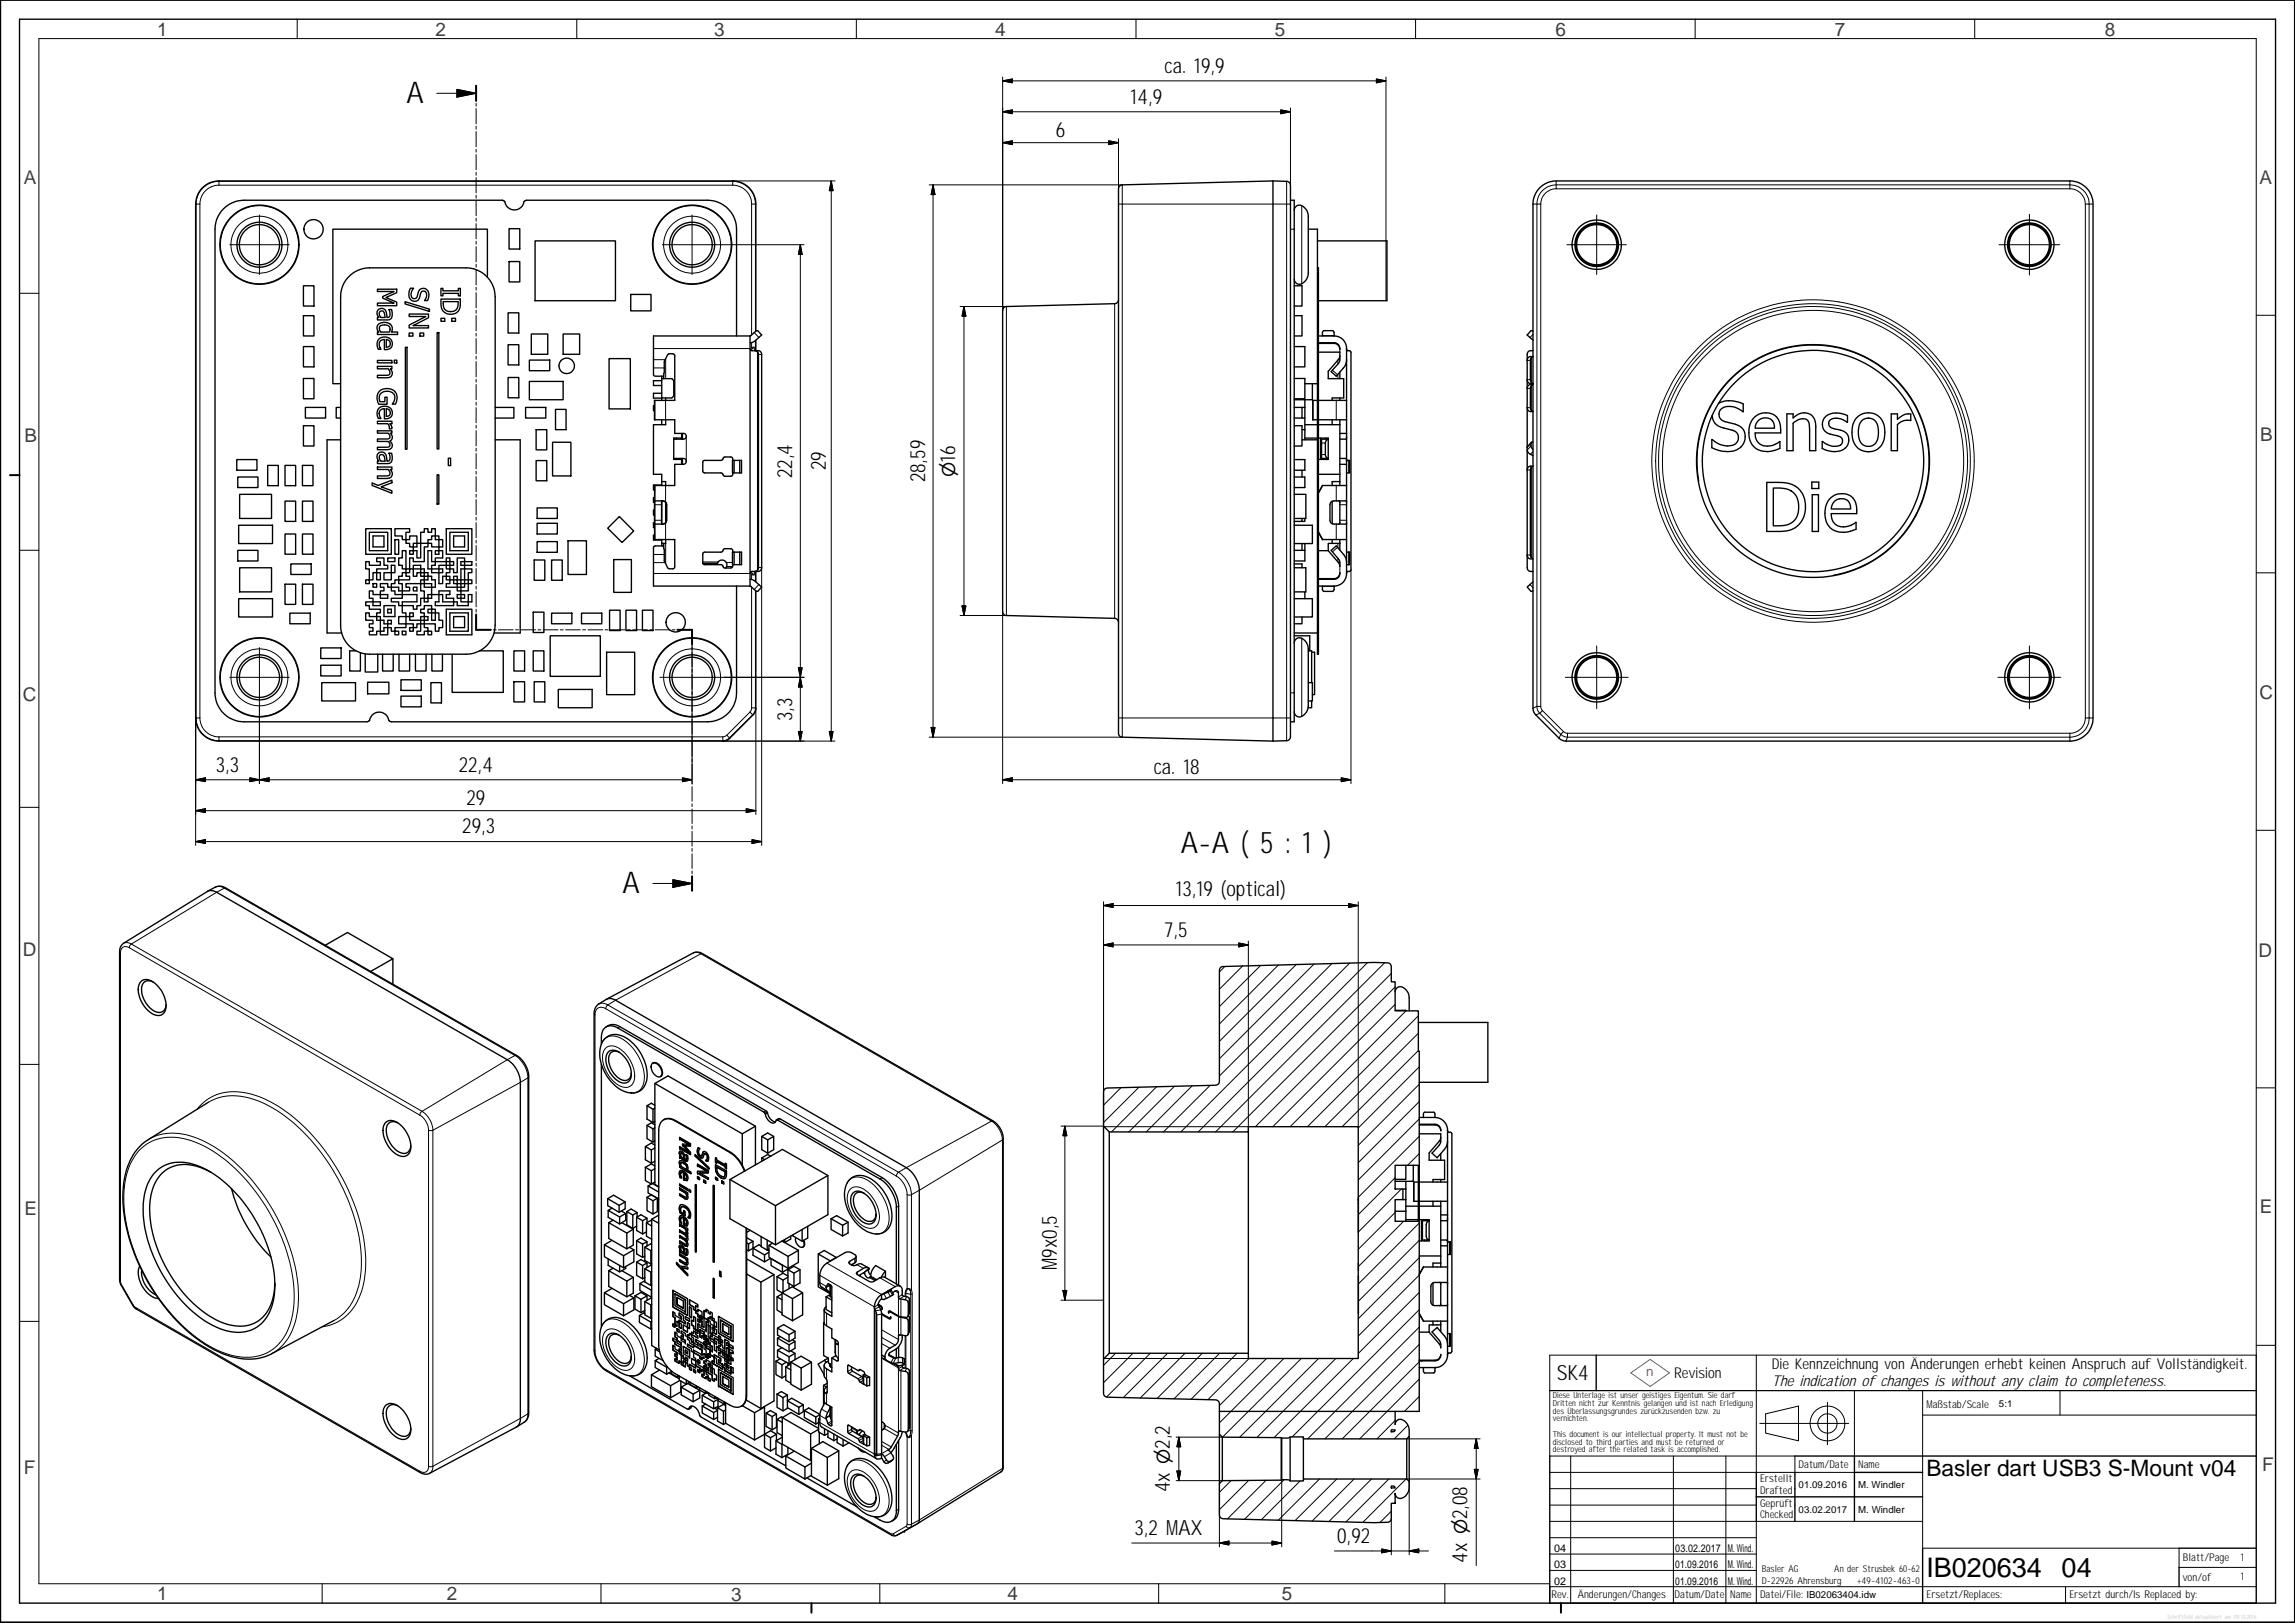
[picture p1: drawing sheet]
<svg xmlns="http://www.w3.org/2000/svg" width="594mm" height="420mm" viewBox="0 0 594 420" stroke-linecap="round" stroke-linejoin="round" font-family="sans-serif">
<defs><g id="words">
<g font-size="7.7">
<text x="105.3" y="26.6">A</text>
<text x="305.7" y="220.8">A-A ( 5 : 1 )</text>
<text x="161.2" y="231.2">A</text>
</g>
<g font-size="7">
<text x="498.7" y="408.2">IB020634</text>
<text x="533.7" y="408.2">04</text>
</g>
<text font-size="5.9" x="498.7" y="382.2">Basler dart USB3 S-Mount v04</text>
<g font-size="5.4">
<text x="301.4" y="18.8">ca. 19,9</text>
<text x="292.7" y="26.8">14,9</text>
<text x="273.3" y="35.6">6</text>
<text x="247.3" y="119.5" transform="rotate(-90 247.3 119.5)">16</text>
<text x="205.1" y="123.8" transform="rotate(-90 205.1 123.8)">22,4</text>
<text x="213.8" y="121.8" transform="rotate(-90 213.8 121.8)">29</text>
<text x="239.5" y="124.9" transform="rotate(-90 239.5 124.9)">28,59</text>
<text x="205.1" y="186.7" transform="rotate(-90 205.1 186.7)">3,3</text>
<text x="55.9" y="199.7">3,3</text>
<text x="118.7" y="199.7">22,4</text>
<text x="298.7" y="200.5">ca. 18</text>
<text x="120.7" y="208.5">29</text>
<text x="119.6" y="215.7">29,3</text>
<text x="304.3" y="232">13,19 (optical)</text>
<text x="301.3" y="242.5">7,5</text>
<text x="273.6" y="328.7" transform="rotate(-90 273.6 328.7)">M9x0,5</text>
<text x="403" y="357.1">SK4</text>
<text x="302.8" y="375.1" transform="rotate(-90 302.8 375.1)">2,2</text>
<text x="302.8" y="386.4" transform="rotate(-90 302.8 386.4)">4x</text>
<text x="379.8" y="393.3" transform="rotate(-90 379.8 393.3)">2,08</text>
<text x="293.7" y="397.4">3,2 MAX</text>
<text x="346.1" y="399.4">0,92</text>
<text x="379.8" y="404.6" transform="rotate(-90 379.8 404.6)">4x</text>
</g>
<g font-size="4.9" fill="#3f3f3f">
<text x="40.7" y="9.4">1</text>
<text x="112.7" y="9.4">2</text>
<text x="184.9" y="9.3">3</text>
<text x="257.6" y="9.4">4</text>
<text x="330" y="9.3">5</text>
<text x="402.7" y="9.3">6</text>
<text x="475" y="9.3">7</text>
<text x="544.8" y="9.2">8</text>
<text x="6.1" y="47.8">A</text>
<text x="584.9" y="47.7">A</text>
<text x="6.3" y="114.5">B</text>
<text x="585" y="114.3">B</text>
<text x="5.9" y="181.4">C</text>
<text x="584.9" y="181.1">C</text>
<text x="5.9" y="247.5">D</text>
<text x="584.6" y="247.8">D</text>
<text x="6.3" y="314.6">E</text>
<text x="585" y="314">E</text>
<text x="6.2" y="381.6">F</text>
<text x="585.6" y="380.9">F</text>
<text x="40.7" y="414.2">1</text>
<text x="115.6" y="414.3">2</text>
<text x="189.3" y="414.4">3</text>
<text x="260.8" y="414.3">4</text>
<text x="331.8" y="414.3">5</text>
</g>
<g font-size="4.6">
<text x="247.3" y="123.5" transform="rotate(-90 247.3 123.5)">⌀</text>
<text x="302.8" y="379" transform="rotate(-90 302.8 379)">⌀</text>
<text x="379.8" y="397.2" transform="rotate(-90 379.8 397.2)">⌀</text>
</g>
<g font-size="3.9">
<text x="433.4" y="356.7">Revision</text>
<text x="458.6" y="354.4">Die Kennzeichnung von Änderungen erhebt keinen Anspruch auf Vollständigkeit.</text>
<text x="458.6" y="358.8">The indication of changes is without any claim to completeness.</text>
</g>
<text font-size="3.5" fill="#ee2a28" x="426.2" y="356.3">n</text>
<g font-size="2.8">
<text x="498.7" y="364.4">Maßstab/Scale</text>
<text x="455.6" y="383.7">Erstellt</text>
<text x="465.6" y="379.9">Datum/Date</text>
<text x="481" y="379.9">Name</text>
<text x="455.6" y="386.7">Drafted</text>
<text x="455.6" y="390.1">Geprüft</text>
<text x="455.6" y="393.1">Checked</text>
<text x="402.3" y="401.8">04</text>
<text x="433.7" y="401.8">03.02.2017</text>
<text x="447.3" y="401.8">M. Wind.</text>
<text x="402.3" y="406">03</text>
<text x="433.7" y="406">01.09.2016</text>
<text x="447.3" y="406">M. Wind.</text>
<text x="565" y="404.1">Blatt/Page</text>
<text x="580.1" y="404.1">1</text>
<text x="401.6" y="413.8">Rev.</text>
<text x="402.3" y="410.2">02</text>
<text x="408.4" y="413.8">Änderungen/Changes</text>
<text x="433.5" y="413.8">Datum/Date</text>
<text x="433.7" y="410.2">01.09.2016</text>
<text x="447.3" y="410.2">M. Wind.</text>
<text x="447.9" y="413.8">Name</text>
<text x="455.6" y="413.8">Datei/File: IB02063404.idw</text>
<text x="498.7" y="413.8">Ersetzt/Replaces:</text>
<text x="535.7" y="413.8">Ersetzt durch/Is Replaced by:</text>
<text x="565" y="409.2">von/of</text>
<text x="580.1" y="409">1</text>
</g>
<g font-size="2.5">
<text x="517.5" y="364.4">5:1</text>
<text x="465.6" y="385.2">01.09.2016</text>
<text x="481" y="385.2">M. Windler</text>
<text x="465.6" y="391.6">03.02.2017</text>
<text x="481" y="391.6">M. Windler</text>
<text x="456" y="407">Basler AG</text>
<text x="474.8" y="407">An der Strusbek 60-62</text>
<text x="456" y="410">D-22926 Ahrensburg</text>
<text x="480.7" y="410">+49-4102-463-0</text>
</g>
<g font-size="2.2">
<text x="401.9" y="361.9">Diese Unterlage ist unser geistiges Eigentum. Sie darf</text>
<text x="401.9" y="363.9">Dritten nicht zur Kenntnis gelangen und ist nach Erledigung</text>
<text x="401.9" y="366">des Überlassungsgrundes zurückzusenden bzw. zu</text>
<text x="401.9" y="367.9">vernichten.</text>
<text x="401.9" y="371.9">This document is our intellectual property. It must not be</text>
<text x="401.9" y="374">disclosed to third parties and must be returned or</text>
<text x="401.9" y="375.9">destroyed after the related task is accomplished.</text>
</g>
</g></defs>
<g fill="none" stroke="#000" stroke-width=".36">
<path d="M5.1 5h583.9v410h-583.9zM131.8 59.2h2.7v5.3h-2.7zM329.5 46.8l-39 1.1a1.47 1.47 0 0 0-1 2v139.7a1.06 1.06 0 0 0 1 1.2l39 1.1M329.5 46.8l3.6 .1a1.75 1.75 0 0 1 .9 2.3v137.7a12.5 12.5 0 0 1-.2 4.5l-.5 .3-3.8 .2M329.5 46.8v145.1M334 51.8h1v135.1h-1M335 54.4a1.43 1.43 0 0 1 1.1-1.3 1.43 1.43 0 0 1 1.5 .6 5.7 5.7 0 0 1 1.1 4.6v8a20.9 20.9 0 0 1-.3 5.7 2.03 2.03 0 0 1-2.7 1.4l-.6-.6-.1-.5M338.7 59.3h2.3v40h-3.2M398.6 48.6a6.1 6.1 0 0 1 4.2-1.8h133a6 6 0 0 1 6 6v133.1a6 6 0 0 1-6 6h-130.4l-.7-.1-1.1-.7-6.3-6.3-.3-.5-.2-1v-130.5a6.1 6.1 0 0 1 1.8-4.2zM78.5 74h2.8v5.2h-2.8zM90.4 71.6a7.6 7.6 0 0 1 5.3-2.3h24.9a7.6 7.6 0 0 1 7.6 7.5v85.1a7.5 7.5 0 0 1-7.6 7.5h-24.9a7.4 7.4 0 0 1-7.5-7.5v-85.1a7.4 7.4 0 0 1 2.2-5.2zM97.7 74.9h5v.9l-2.8 1.2 2.8 1.2v.9h-5v-.6h4.3l-2.9-1.3v-.4l2.9-1.3h-4.3z"/>
<path d="M104.9 78.1l6.3 1.9v.6l-6.3-1.9zM106.2 74.6h.9l-.5 .8a1.12 1.12 0 0 0-.2 1.3 1.12 1.12 0 0 0 1.1 .6l.3-.2 .3-.6a1.63 1.63 0 0 1 1.8-1.8h.1a1.93 1.93 0 0 1 .8 2.8l-.1 .3h-.8a1.58 1.58 0 0 0-.1-2.4 .93 .93 0 0 0-1.1 1.1 1.5 1.5 0 0 1-1.7 1.5 1.5 1.5 0 0 1-1.2-2zM114.1 74.7h.6v.6h4v-.6h.5v1.9h-.5v-.7h-4v.7h-.6zM114.1 77.4h5.1v1.2a2.52 2.52 0 0 1-2.5 2.8 2.52 2.52 0 0 1-2.6-2.8zM114.7 78.1h3.9v.5a1.97 1.97 0 0 1-2.2 2 1.97 1.97 0 0 1-1.7-2.5zM126.2 71.8v-12.5h-40v40h2M131.8 67.7h2.7v5.3h-2.7zM138.5 62.4h20.8v15.5h-20.8zM163.3 76.2h5.2v4.3h-5.2zM289.5 77.6l-.2 .6-.8 .4-28 .8a1.32 1.32 0 0 0-1 1.7v72.3a18.1 18.1 0 0 0 .3 5.6l.7 .3 28 .8 .8 .4 .2 .6M335 74h2v5.2h-2M341 62.4h18v15.5h-17.7"/>
<path d="M341 69.3h.3v100.1h-.3v-5.5M78.5 81.7h2.8v5.3h-2.8zM78.5 89.7h2.8v5.3h-2.8zM78.5 98h2.8v5.2h-2.8zM97.7 93.3h3.7v.6h-3.7zM97.7 94.8h3.7v.7h-.4a1.28 1.28 0 0 1 .5 1.5 1.28 1.28 0 0 1-1.4 .8h-2.4v-.6h2.1a.84 .84 0 0 0 1.1-.4 .84 .84 0 0 0-.2-1.1l-.2-.2h-2.8zM97.9 80.2a1.3 1.3 0 0 1 1.5-.2 1.3 1.3 0 0 1 .7 1.3l.1 .9a.77 .77 0 0 0 .7-.3 .77 .77 0 0 0 .1-.9l-.3-.9h.7a1.91 1.91 0 0 1-.8 2.7h-2.9v-.6h.4l-.5-1 .1-.7zM98 83.9a2.2 2.2 0 0 1 3.6 1.1l-.3 1h1.6v.6h-5.2v-.6h.4l-.5-1 .1-.6zM98 87.9a1.95 1.95 0 0 1 2.5-.5 1.95 1.95 0 0 1 .8 2.5l-.7 .5-1.1 .1v-2.6a1.47 1.47 0 0 0-1.3 1 1.47 1.47 0 0 0 .4 1.5h-.7l-.2-.7-.1-1zM98.3 80.7l.1-.1a.84 .84 0 0 1 1 .1 .84 .84 0 0 1 .2 .9l.1 .6h-1.1a1.14 1.14 0 0 1-.3-1.5zM98.4 84.4a1.76 1.76 0 0 1 2.5 .5l-.1 1.1h-2.2l-.4-.8zM100 87.9a1 1 0 0 1 1 1 1 1 0 0 1-1 1z"/>
<path d="M102.1 93.2h.6v.8h-.6zM104.9 89.9h.5v26.4h-.5zM105.9 81.3h5v1l-3.9 2h3.9v.6h-5v-.7l4.3-2.3h-4.3zM105.9 86.2h1v.8h-1zM108.7 86.2h1v.8h-1zM113.2 86.1h.4v30.1h-.4zM114.1 82.4h1v.8h-1zM116.9 82.4h1v.8h-1zM131.5 81h2.8v5.2h-2.8zM131.5 89.2h2.8v5.3h-2.8zM131.5 97.7h2.8v5.3h-2.8zM137 93.2h5.3v2.8h-5.3z"/>
<path d="M137 98.7h8.8v4.8h-8.8zM137.5 86.5h4.3v5.2h-4.3zM145.8 86.5h4.2v5.2h-4.2zM157.7 92.8h5.5v13.1h-5.5zM171.3 98h2.6l.5 .5v4l-.5 .5h-2.6M171.3 97.4v6.3M171.3 98.6h-2.1v1.2h2.1M171.8 98l.2-4.5 1-1.8 1.3-.1 .4 .5v11.6h-5.3v5h5.3v3.5h2.2a.79 .79 0 0 1 .7 1 .79 .79 0 0 1-1.1 .5h-2.1M190.7 87v-27.7a7.6 7.6 0 0 0-7.5-7.5h-46.9l-.7 .4a2.51 2.51 0 0 1-2.4 2.1 2.51 2.51 0 0 1-2.5-2.1l-.7-.4h-66.8a7.6 7.6 0 0 0-7.5 7.5v120.1a7.5 7.5 0 0 0 7.5 7.5h31.8l.7-.4a2.51 2.51 0 0 1 2.5-2.1 2.51 2.51 0 0 1 2.4 2.1l.7 .4h81.9a7.5 7.5 0 0 0 7.5-7.5v-27.7M194.2 90.3l.3 .5 2.2 .1 .4 .4 .1 .5v55.1l-.2 .7-.5 .3-2 .1-.3 .4M194.2 90.3v61.4M194.2 87h-25v10v.2l.4 .2 2.2-.1"/>
<path d="M194.2 87v3.3M194.2 87l1.6-1.4h.3l1.1 1.1-1.9 1.7-1.1 .3M195.4 90.8l.7 .4M195.7 85.7v-32.9a6 6 0 0 0-6-6h-133a6 6 0 0 0-6.1 6v133.1a6 6 0 0 0 6.1 6l131.1-.1 1.1-.7 6.2-6.3 .5-.8 .1-31M195.7 88.1v2.7M196.1 91.2l.2 .6v55.1l-.2 .6M196.1 91.2v56.3M335 89.7h2.8v5.3h-2.8M335 98h2.8v5.2h-2.8M335 81.7h2v5.3h-2M339.7 99.3v4.2h-4.7M341 99.3v64.6"/>
<path d="M341.3 88.7h4a1.5 1.5 0 0 1 1.5 1.7 1.52 1.52 0 0 0-1.5-1.5h-4M341.3 87h4M341.3 91.2h5.5l-.1 2.4-2.1 2.6 1.3 1.2 2.1-2.4 .5-1.1 .1-.8M342.3 87v-1l.3-.4h2.4l.3 .5v.9M345.3 87a3.2 3.2 0 0 1 3.3 3.2v22M346.8 92.1l-.4 1-2.6 3v1.9h4v5h-3v.7M346.8 96.3v1.7M348.6 90.3l.2 .5h.6l.3 .4v56.3l-.3 .4-.7 .1-.1 .4M395.3 98.3l.3 .8 .4 .2h.8l-.4-.4M396.4 92.7v6.2M396.4 99.9v6.3M396.4 99.9l-.3 .6v5l.3 .7"/>
<path d="M396.4 92.7l-.3 .6v5l.3 .6M396.8 99.6l-.4 .3M396.8 85.7l-.5-.1-1 1.1 1.5 1.4M396.8 92.3l-.4 .4M396.8 92.3l-1.2 .2-.3 .8M396.8 99.5l-1 .2-.4 .4-.1 .4M396.8 90.8l-1 .1-.4 .4-.1 .5v55.1l.1 .5 .4 .4 1 .1M61.3 119h5.2v2.7h-5.2zM78.5 110.2h2.8v5.3h-2.8zM79.1 105.5h5.2v2.7h-5.2zM88.2 113.9h-3.5v50h3.7M88.2 105.5h-1.2v2.7h1.2"/>
<path d="M97.7 109.1h3.7v.6h-.5l.5 .8v.5h-.6v-.6l-.4-.7h-2.7zM97.7 111.5h3.7v.6h-.4a1.15 1.15 0 0 1-.1 2.1 1.21 1.21 0 0 1 .6 1.4 1.21 1.21 0 0 1-1.3 .8h-2.5v-.6h2.2a.78 .78 0 0 0 1-.6 .78 .78 0 0 0-.7-.9h-2.5v-.7h2.2a.75 .75 0 0 0 1-.2 .75 .75 0 0 0-.2-1l-.2-.3h-2.8zM97.9 117.3a1.3 1.3 0 0 1 1.5-.1 1.3 1.3 0 0 1 .7 1.3l.1 .9a.77 .77 0 0 0 .7-.3 .77 .77 0 0 0 .1-.9l-.3-.9h.7a1.89 1.89 0 0 1-.8 2.7h-2.9v-.6h.4l-.5-1 .1-.7zM98.2 105.5a1.97 1.97 0 0 1 2.4-.2 1.97 1.97 0 0 1 .8 2.2l-.6 .7-1.3 .2v-2.6a1.47 1.47 0 0 0-1.3 1 1.47 1.47 0 0 0 .4 1.5h-.7a2.41 2.41 0 0 1 .3-2.8zM98.2 101.2a2.68 2.68 0 0 1 3-.5 2.68 2.68 0 0 1 1.6 2.5l-.4 1.4h-.8a1.85 1.85 0 0 0 .6-1.8 1.85 1.85 0 0 0-1.4-1.5 1.94 1.94 0 0 0-2.1 .5 1.94 1.94 0 0 0-.4 2.2h1.3v-1.2h.6v1.8h-2.2a2.98 2.98 0 0 1 .2-3.4zM98.3 117.9l.1-.1a.85 .85 0 0 1 1 .1 .85 .85 0 0 1 .2 .9l.1 .6h-1.1a1.14 1.14 0 0 1-.3-1.5zM100 105.8a1 1 0 0 1 1 1 1 1 0 0 1-1 1zM116.1 118.6h.5v1.9h-.5zM128.2 113.9h6.5v50h-6.8M128.2 105.5h4.8v2.7h-4.8M136.1 105.5h5.2v2.7h-5.2zM138.8 111.2h2.7v5.3h-2.7z"/>
<path d="M138.8 119.2h2.7v5.3h-2.7zM143 114.5h4.8v8.7h-4.8zM143.8 106h2.7v5.2h-2.7zM169.4 105.1h-.2v1.2h.2M171.3 101.8h-2.1v1.3h2.1M171.3 108.7v1.2M172.3 108.7v1.2h-3.1v12.9h2.1v2.9M172.3 103v.7M174.4 118.7h1.3a1.67 1.67 0 0 1 1.8 .3 .77 .77 0 0 1-.6 1.2h-2.2v5.5h-5.2v14h5.2v7l-.4 .5h-1.2l-.2-.1-.9-1.9-.2-4.5h.5v-1M175.1 118.7v.2M175.1 113.4v.3M176.4 118.9l.3 .3"/>
<path d="M176.4 113.4h-2v5.5h2M176.4 113.4v.3M176.4 118.7v.2M176.7 118.7v1.5M176.7 113.2l-.3 .2M176.7 112.2v1.5M189.7 119.2l-.2-.8-1.8-.1-.3 .1-.4 .6-.3 .2-4.6 .1-.2 .4v2.2l.1 .3 .4 .2h4.4l.5 .7 .4 .2h1.6l.3-.3 .1-.6M190 119.2v3.2h-.4v-3.2h2.4v3.2h-2M191.5 119.2v3.2M335 110.2h2v5.3h-2M335 105.5h2.8M335 119h2.8v2.7h-2.8"/>
<path d="M337 105.5v2.7h-2M337 113.9h4M337 111.2h.8M337.8 105.5v2.7h-.8M337.8 103.5v2M337.8 108.2v5.7M337.8 113.4h3.2M337.8 109.9h3.2M339.8 108.7h1.2M339.8 103.7v5M339.8 103.7h1.2M341.3 113.4h2.5v5.5h-2.5"/>
<path d="M341.3 109.9h5.5M341.3 108.7h7.3M341.3 103.7h7.3M341.8 113.4v5.5M342.1 115.1l-.3 .2M342.7 118.7v.2M343.1 118.7v.2M343.2 113.4v.3M343.8 118.6l-.6-.4-.1-.5v-3.2l.3-.5 .4-.3h-1.7v5h1.7M344.8 108.7v1.2M346.8 112.2h1.8M346.8 103v.7"/>
<path d="M346.8 108.7v17M348.6 119.4v.8M348.6 119.2h.8v3.2h-.2v-3.2M348.6 112.9v6.5v-.3a.37 .37 0 0 0-.1-.4 .37 .37 0 0 0-.5 0h-1.2M348.6 112.2v1a.37 .37 0 0 1-.1 .5 .37 .37 0 0 1-.5 0h-1.2M395.3 105.5l.1 .5 .4 .4 1 .2M395.3 116.5l.5 .8 1 .7M396.4 106.2l.4 .3M396.4 114.5l-1.1 1.3M396.8 114.4l-.4 .1-.1 .3v.8l.5 .7M444.8 104.5a6.8 6.8 0 0 1 6.4 .1v2a4.8 4.8 0 0 0-5.5-.8 1.96 1.96 0 0 0-.6 2.1 1.96 1.96 0 0 0 1.8 1.3 6.7 6.7 0 0 1 4.4 2.1 4 4 0 0 1-.4 4.1 4 4 0 0 1-3.9 1.5l-1.8-.2-2.1-.8v-2.1a5.2 5.2 0 0 0 6.2 1.1 2.06 2.06 0 0 0 .6-2.3 2.06 2.06 0 0 0-2-1.4l-.5-.1a4.5 4.5 0 0 1-3.9-2.4l-.3-1.2M454.2 107.9a4 4 0 0 1 4.6-.7 4 4 0 0 1 2.1 4v.9h-6.6a3.1 3.1 0 0 0 4.2 3.3l2.2-1.1v1.8a6.2 6.2 0 0 1-6.7-.5 6 6 0 0 1 .2-7.7z"/>
<path d="M455.3 108.8a2.42 2.42 0 0 1 2.8-.4 2.42 2.42 0 0 1 1.3 2.4h-5.1a2.72 2.72 0 0 1 1-2zM462.5 107.1h1.7v1.1a3.3 3.3 0 0 1 5.5 .4l.3 1.5v6.6h-1.6v-5.5a2.91 2.91 0 0 0-.7-2.5 2.99 2.99 0 0 0-3.5 .9v7.1h-1.7zM472.5 107.9a5.2 5.2 0 0 1 5.7-.3v1.7a3.8 3.8 0 0 0-4.6-.4 1.37 1.37 0 0 0 1.1 2.1l1.3 .3a2.8 2.8 0 0 1 2.6 2.9 2.8 2.8 0 0 1-2.9 2.6 7 7 0 0 1-4-.7v-1.8a4.3 4.3 0 0 0 4.9 .7 1.39 1.39 0 0 0 .2-1.5 1.39 1.39 0 0 0-1.4-.7l-.7-.2a2.84 2.84 0 0 1-2.9-2.5 2.64 2.64 0 0 1 .7-2.2zM480.6 108.2a4.2 4.2 0 0 1 4.7-1 4.2 4.2 0 0 1 2.6 4.1 4.7 4.7 0 0 1-2.9 5.5 4.2 4.2 0 0 1-5.6-4.3 5.7 5.7 0 0 1 1.2-4.3zM481.9 108.9a2.56 2.56 0 0 1 2.9-.4 2.56 2.56 0 0 1 1.4 2.6v.4a3.4 3.4 0 0 1-2 4 2.6 2.6 0 0 1-3.1-2.7l-.1-.4a4.6 4.6 0 0 1 .9-3.5zM489.6 107.1h1.6v1.5a3.8 3.8 0 0 1 3.4-1.4v1.7l-.5-.1a3.5 3.5 0 0 0-2.9 1.1v6.8h-1.6zM61.5 123.5h5.3v2.7h-5.3zM61.8 136h8.7v4.7h-8.7zM62 128h8.3v6.2h-8.3zM69.3 120.5h2.7v5.2h-2.7zM73.8 120.5h2.7v5.2h-2.7zM73.8 129.7h2.7v5.3h-2.7z"/>
<path d="M73.8 138.2h2.7v5.3h-2.7zM78.3 120.5h2.7v5.2h-2.7zM78.3 129.7h2.7v5.3h-2.7zM78.3 138.2h2.7v5.3h-2.7zM94.7 136.9h6.6v6.6h-6.6zM95.6 137.8h4.8v4.8h-4.8zM96.3 125l1.6 .7 3.5-1.4v.7l-2.7 1 2.7 1v.7l-5.1-2zM96.6 138.7h2.8v2.9h-2.8zM97.7 120.9h3.7v.6h-.4a1.29 1.29 0 0 1 .5 1.5 1.29 1.29 0 0 1-1.4 .9h-2.4v-.7h2.1a.91 .91 0 0 0 1.1-.5 .91 .91 0 0 0-.4-1.2h-2.8zM102.2 139.7h1v3.8h-1zM112.7 138.7h-1v1h-.9v1h.9v.9h1.9M112.7 138.7v1h.9"/>
<path d="M112.7 138.7h.9v1M112.7 138.7v-1.8h-1v.9h-.9v-.9h-1v.9h-.9v2.9h-1M113.2 122.9h.4v7.6h-.4zM113.6 139.7v1.9M113.6 139.7h1v1.9h-1M115.5 136.9h6.6v6.6h-6.6zM116.5 137.8h4.7v4.8h-4.7zM117.4 138.7h2.9v2.9h-2.9zM139 135.5h5.3v2.7h-5.3zM139 131.5h5.3v2.7h-5.3zM147 140h4.8v8.7h-4.8zM157.3 136.7l3-3 3.7 3.8-3 2.9z"/>
<path d="M169.4 128.8h-.2v1.2h.2M169.4 132.1h-.2v1.2h.2M169.4 135.3h-.2v1.3h.2M169.5 138.6h-.3v1.2h2.1M169.5 129.7h.7a2.29 2.29 0 0 1 2.2 .4l.2 .6v4a1.23 1.23 0 0 1-1.7 1h-1.4zM171.3 130h.1M171.3 133.3h.1M171.3 135.3h.1M171.3 132.1h.1M171.3 129.7v6zM171.3 139.7v1.6M171.3 125.6h-2.1v1.2h.3"/>
<path d="M171.3 124.7h1v1M171.5 129.7l.8 .3M172.3 130h.1M172.3 130v5.3M172.3 130l.2 .7v4l-.2 .6M172.3 135.3l-.8 .4M335 136h4.7v4.7h-4.7M335 123.5h2.8v2.7h-2.8M335 128h3v6.2h-3M337 134.2v.8h-2M337 121.7v1.8M337.8 134.2v.8h-.8"/>
<path d="M341.3 137.7l1.1 2M341.3 137.8l1 1.9M341.3 122.8h5.5M342.3 139.7h6.3M344.8 129.8v5.8M344.8 139.7v1M346.4 129.7l.3 .1 .1 .2v5.3l-.1 .3-.3 .1M346.8 120.2h1.8v5.5M346.8 139.7v2.7M346.8 124.7h-2v1M348.6 130v5.4M348.6 135.4v13.1a3.2 3.2 0 0 1-3.3 3.2"/>
<path d="M348.6 122.4h.6M348.6 125.7v4.3l-.1-.3h-2.2a1.4 1.4 0 0 0-2 1v4a1.15 1.15 0 0 0 1.6 1h2.6l.1-.3M348.6 125.7h-6.3l-1 1.9M396.4 121.1l.4-.4h-.6l-.6 .2-.3 .8M396.4 121.1v23.2M396.4 121.1l-.3 .6v22l.3 .6M457.3 124.9h2.9a6.2 6.2 0 0 1 6.6 3.5 6.4 6.4 0 0 1-4 9l-1.8 .2h-3.7zM459 126.3a7.8 7.8 0 0 1 4.7 .8 5.5 5.5 0 0 1 1.3 6.8l-.2 .5a4.8 4.8 0 0 1-4.5 1.7h-1.3zM469 124.8h1.8v1.7h-1.8zM469.1 128.1h1.6v9.5h-1.6zM473.9 128.8a3.9 3.9 0 0 1 4.6-.7 3.9 3.9 0 0 1 2.1 4v.9h-6.6a3.1 3.1 0 0 0 4.2 3.3l2.3-1.1v1.8a6.2 6.2 0 0 1-6.8-.5 6 6 0 0 1 .2-7.7zM475 129.7a2.42 2.42 0 0 1 2.8-.4 2.42 2.42 0 0 1 1.3 2.5h-5.1a2.93 2.93 0 0 1 1-2.1z"/>
<path d="M61.5 142.5h5.3v2.7h-5.3zM61.8 155h8.7v4.7h-8.7zM62 147h8.3v6.2h-8.3zM73.8 151.2h2.7v5.3h-2.7zM75 158.7h5.3v2.8h-5.3zM75.3 146h5.3v2.7h-5.3zM78.3 151.2h2.7v5.3h-2.7zM94.7 145.4h.9v.9h2.9v-.9h-1v-1h1.9v1.9h1v1h-2.9v1h1v1.8h-1v-1.8h-.9v1.8h-1v-2.8h-.9zM94.7 150.1h.9v1h-.9zM96.6 155.8h1.9v1h-1.9zM96.6 151.1h.9v.9h-.9zM97.5 159.6h1v1h.9v.9h1v1h-1v.9h-.9v-2.8h-1z"/>
<path d="M98.5 153.9h1.9v1h-1.9zM99.4 156.8h2.8v2.8h-2.8zM100.4 144.4h1.8v1h-1.8zM100.4 157.7h.9v1h-.9zM101.3 152h1.9v1h.9v.9M101.3 152v1h.9v.9h1.9M101.3 152h-.9v-.9h-1.9v.9h.9v1h-.9v.9h-1.9v-.9h-1v1.9h1v.9h-1.9v1h.9v.9h2.9v1h-1v.9h-1.9v-.9h-.9v1.9h1.9v.9h-1v1h1v.9h-1v.9h1.9v-.9h1v.9h1.9v-1.8h.9v.9h.9v.9h1v-.9h-1v-.9h2.9v-1M101.3 146.3h.9v2h-.9v1.8h-1.9v-1.8h1.9zM103.2 150.1h2.8v-.9h-.9v-.9h.9v-1h1v1.9h.9v-.9h1v.9h.9v-.9h-.9v-1h.9v1h1v.9h.9v.9h1v1.9h-2.9v-.9h1.9v3.8h-1.9v-1.9h-.9v-1.9h.9v-1h-.9v1h-3.8v.9h.9v1h-1.9v-1.9h-.9zM104.1 142.6h1v4.7h-1v-1h-.9v-1.9h.9zM104.1 153.9h3.8v1.9h-3.8v1M104.1 156.8v1.9h1v.9"/>
<path d="M104.1 153.9v1h-2.8v.9h1.9v1h.9M105.1 159.6v1.9M105.1 159.6h.9v-.9h1v.9h-1v1h2.9v-1h.9v-.9h-.9v-1h.9v-.9h1.9v.9h1v1h.9v1.9h1v1.9h-1v.9h-.9v-1.9h-2.9v1h1v.9h.9v.9h-.9v-.9h-1v.9h-1.9v-.9h1v-1.9h-1v1h-.9v.9h-1v-.9h1v-1h-1.9M105.1 159.6h-1.9v1.9h1.9M107 140.7h.9v.9h-.9zM107 152h.9v1h-.9zM107 146.3h1.9v1h-1.9zM107.9 140.7v-2h-1.9v1h-.9v-1.9h.9v-.9h-3.8v1.8h1.9v1h1v1h.9v.9h1v1h-1v.9h1v-.9h.9v1.8h1v-3.7h1.9v.9h-1v3.8h-2.8v-1h-1v2.9h-.9v1h-1v.9h-.9v.9h-1v1h-.9v.9M109.8 159.6h1v1h-1zM109.8 154.9h-.9v1.9h-1v.9h-.9v-.9h-2.9M109.8 154.9v.9h1v-1.9h3.8v1.9h3.8v1h2.8v-2.9h.9v1.9h-2.8v-.9M109.8 149.2h1v.9h-1z"/>
<path d="M110.8 157.7v1h1.9v1.9h-1v-2.9zM111.7 147.3h1.9v-1h1.9v1h1v1h-1v.9h1v.9M111.7 147.3v-1h1v-.9h2.8v-1h1v1h.9v.9h-.9v1h.9v1h1v-3.9h1.9v1h1.8v.9h-1.8v1h1.8v1h-.9v1.8h.9v1h-.9v1.9h-1.9M111.7 147.3v1h1.9v2.8h1v-1.9h.9v.9h1M112.7 142.6h.9v.9h-.9zM113.6 141.6v1h1v1.8h-1.9v1h-1v-2.8h-.9v4.7h.9M113.6 153h2.9v.9h-1v1h1.9v1.9h-4.7v-1h.9zM113.6 147.3h1v1h-1zM115.5 145.4h1v.9h-1zM115.5 157.7h6.6v6.6h-6.6zM116.5 150.1h.9v1h1v.9M116.5 150.1v1h-1v.9h2.9"/>
<path d="M116.5 158.7h4.7v4.7h-4.7zM117.4 159.6h2.9v2.9h-2.9zM118.4 152h.9v1M118.4 153.9h.9v1h-.9zM118.4 152v1h.9M119.3 145.4h1v.9h-1zM119.3 147.3h1v4.7h-1v-.9h-.9v-1h-1v-.9h1v.9h2.8v1h-1.9zM119.3 153v.9h1v1h-1M138 158.5h2.8v5.2h-2.8zM138.3 145h2.7v5.2h-2.7zM139 140.2h5.3v2.8h-5.3zM142.8 158.7h5.2v2.8h-5.2z"/>
<path d="M142.8 145h2.7v5.2h-2.7zM150.5 158.7h5.3v2.8h-5.3zM157.8 158h2.7v5.2h-2.7zM158.9 144.9h4.5v8.5h-4.5zM162 158h2.8v5.2h-2.8zM166.3 158h2.7v5.2h-2.7zM171.3 140.7h.5M171.8 141.4l-2.2-.1-.4 .2v.2v10h25M185.6 146.2a1.26 1.26 0 0 1 1.8-1.1 1.26 1.26 0 0 1 .5 1.9M189.7 142.9l-.1-.5-.3-.3-1.6-.1-.3 .1-.6 .8-4.6 .1-.3 .4v2.3l.1 .3 .4 .2h4.3l.3 .2 .4 .6h.3h1.6l.3-.3 .1-.5M190 142.9v3.3h-.4v-3.3h2.4v3.3h-.5M191.5 142.9v3.3h-1.5"/>
<path d="M194.2 150l1.1 .3 1.9 1.7-1.1 1.1h-.3l-1.6-1.4M195.7 147.9v2.7M196.1 147.5l-.7 .4M335 155h4.7v4.7h-4.7M335 147h3v6.2h-3M335 142.5h2.8M335 146h2v1M337 159.7v1.8h-2M337 140.7v1.8M337.8 140.7v4.5h-2.8M337.8 153.2v1.8M341.3 142.6h2.5"/>
<path d="M341.3 150h4a1.5 1.5 0 0 0 1.5-1.7 1.52 1.52 0 0 1-1.5 1.5h-4l.7 .2M341.3 151.7h4M342.3 151.7v1l.3 .4h2.4l.3-.5v-.9M343.8 142.6l2.6 3 .4 1-.2-1.7-2-2.4 1.3-1.2 2.1 2.5 .4 .7 .2 1.1M344.8 140.7h-1v1.9M344.8 140.7h2M348.6 142.9h.8v3.3h-.2M348.6 146.2h.6M349.2 142.9v3.3M395.3 143.7l.2 .6 .3 .3 1 .1M396.4 144.3l.4 .3M396.8 150.6l-1.5 1.4 1 1.1 .5-.1"/>
<path d="M83 172.2h5.3v2.8h-5.3zM83 167.7h5.3v2.8h-5.3zM83.3 176.7h8.7v4.8h-8.7zM92.2 168.5h-1.7v5.2h2.8v-4.7M94.5 169.3v4.7h3.3v-4.6M95.2 176.6h5.5v3h-5.5zM99 169.4v4.3h2.8v-4.3M100.4 160.6h.9v.9h-.9zM103.3 169.4v4.3h2.7v-4.3M103.8 176h5.2v2.7h-5.2zM104.1 163.4h1v.9h-1zM107.5 169.4v4.3h2.8v-4.3"/>
<path d="M108.9 160.6h.9v.9h-.9zM111.5 176.7h2.8v5.3h-2.8zM111.8 169.4v4.3h2.7v-4.3M124.2 168.5h6.1v10.7h-13.3v-9.8M133 168.5h2.8v5.2h-2.8zM133 176.5h2.8v5.2h-2.8zM138 168.5h2.8v5.2h-2.8zM138.3 176.5h2.7v5.2h-2.7zM142.4 164.6h13v10.5h-13zM144.5 178.5h8.8v4.7h-8.8zM157 168.8h7.3v11h-7.3zM335 164.6h4v3.9"/>
<path d="M335 163.9h6M335 166.4a1.43 1.43 0 0 1 1.1-1.3 1.43 1.43 0 0 1 1.5 .6 5.7 5.7 0 0 1 1.1 4.6v7.9a20.7 20.7 0 0 1-.3 5.8 1.96 1.96 0 0 1-2.9 1.3l-.5-1M338.7 168.5h.8v8.2M338.7 176.7h1v4.8h-1M339.5 168.8h.8v11h-.6M103.8 180.2h5.2v2.8h-5.2zM339.5 181.5v1.7h-.9M53.7 230.7l2-1a2.69 2.69 0 0 1 2.8 .2l75.2 43.3a6.8 6.8 0 0 1 3.2 5.5v87a2.8 2.8 0 0 1-1.2 2.5l-1.9 1.2M31.7 244.4l22-13.6a2.34 2.34 0 0 1 2.4 .2l75.2 43.3a7.4 7.4 0 0 1 3.4 5.9v87a2.36 2.36 0 0 1-1 2.2l-22.5 12a2.5 2.5 0 0 1-2.4-.1l-73.5-42.4-.9-.9-3.1-5.4-.3-1.2v-85.1l.2-1.2zM36.5 254.1a2.57 2.57 0 0 1 3.5 .4 7.3 7.3 0 0 1 2.8 7.1 2.2 2.2 0 0 1-3.6 .7 7.5 7.5 0 0 1-3.2-7.4zM39.6 254.2a1.97 1.97 0 0 0-2.3 .1 1.97 1.97 0 0 0-.6 2.2 6.4 6.4 0 0 0 4.3 5.6 1.84 1.84 0 0 0 2-2M84.2 244.7l5.8-3.3 11.7 6.8-5.7 3.3"/>
<path d="M101.7 248.2v6.6M157 258.7l22.5-12a2.38 2.38 0 0 1 2.3 .2l75.2 43.3a5.8 5.8 0 0 1 2.7 4.6v85.4l-.6 .9-21.5 13.3M315.8 250.6l.8-.4 39.1-1 3.7 .1 .6 .3 .1 .4v4.2h1v7.5h6.1v10.4h.2v93.3h-51.7v-2a1.01 1.01 0 0 0-1-1l-28.1-.7a1.01 1.01 0 0 1-.9-1v-8.9l1.4-1.5h36v1.4h28.5v-11.8v-48.2h-28.5v1.3h-36l-1.4-1.5v-8.8a1.01 1.01 0 0 1 .9-1l28.1-.8a1.01 1.01 0 0 0 1-.9v-28.8zM361.1 256.8a1.44 1.44 0 0 1 1.1-1.4 1.44 1.44 0 0 1 1.6 .7 5.3 5.3 0 0 1 1 4.1v1.5M154.7 260.2l2.2-1.5a2.34 2.34 0 0 1 2.4 .2l75.3 43.4a7.6 7.6 0 0 1 3.4 5.8v85.4l-.1 .5-.3 .4-3.5 2-2.2 1.2-1-.1-73.9-42.6a6.9 6.9 0 0 1-3.2-5.5v-87.4l.2-1zM155.7 270.3v-1.7a2.59 2.59 0 0 1 1.2-2.8 2.59 2.59 0 0 1 3 .3l37.8 21.8 .4 .5M155.7 275.5v68.1M156.8 268.7a4.6 4.6 0 0 1 5.9 .4 11.7 11.7 0 0 1 4.7 10.8 3.9 3.9 0 0 1-6 2.5 11 11 0 0 1-5.9-11.6l.5-1.3zM156.9 265.8a2.92 2.92 0 0 1 3.6 0l38.1 22.1a2.92 2.92 0 0 0 2.2 2.5M157.5 272.4a2.6 2.6 0 0 1 3.6 .7 6.2 6.2 0 0 1 2 6.4 2.14 2.14 0 0 1-3.4 .1 6.6 6.6 0 0 1-2.6-6.7zM160.3 272.4a1.81 1.81 0 0 0-2.1 0 1.81 1.81 0 0 0-.6 2 5.8 5.8 0 0 0 4.1 5.3 1.69 1.69 0 0 0 1.7-1.9M168.9 275.3a2.13 2.13 0 0 1 2.5 2.2 .96 .96 0 0 1-.4 1.2 .96 .96 0 0 1-1.3-.3 2.45 2.45 0 0 1-.8-3.1z"/>
<path d="M169 275.3a1.59 1.59 0 0 1 2.1 1 1.61 1.61 0 0 1-.2 2.4M361.1 261.6l2.8 .1M367.2 264.7h17.9v15.5h-17.7M53.9 285.3l-15.5 9.7a15.2 15.2 0 0 0-6.4 12 43.8 43.8 0 0 0 6.7 25.6 43.9 43.9 0 0 0 17.5 17.2 15.5 15.5 0 0 0 14.1 .7l16.2-8.7M99.9 290.5a3.2 3.2 0 0 1 4.2 1.1 6.9 6.9 0 0 1 1.9 6.8 2.05 2.05 0 0 1-3.1 .6 7.5 7.5 0 0 1-3.6-7.6zM103 290.7a1.98 1.98 0 0 0-2.4 .1 1.98 1.98 0 0 0-.6 2.2 6.2 6.2 0 0 0 4.6 5.6 1.82 1.82 0 0 0 1.8-2M167.1 296.8v3.4l1.5 .9M167.5 286.2v3.5l1.5 .9M167.5 291.3l1.5 .9M167.5 291.3v3.5l1.5 .9 .5-.3M169 292.2v3.5M169.5 297.2l-.9 .5v3.4"/>
<path d="M169.5 296.4l-.9-.5-1.5 .9 1.5 .9M169.5 286.9l-.5 .3v3.4M169.5 280.5v26.1l1 .6M169.5 286.2l-.9-.6-1.1 .6 1.5 1M169.5 291.2l-.9-.5-1.1 .6M169.5 290.3l-.5 .3M169.5 291.9l-.5 .3M171.8 289.9a2.88 2.88 0 0 1 3.1 .2l14.2 8.2a8.9 8.9 0 0 1 3 3.3M175.9 298.2a1.06 1.06 0 0 1 1.4 1.2v.7l.3 .1a1.13 1.13 0 0 0 0-1.3 1.24 1.24 0 0 1 .2 1.7l-1.9-.9v-.4l.2 .1-.2-.7zM175.9 299.3v.4l2 .9M175.9 294.4v.5l2.5 1.3M175.9 296.8v.5l2.8 1.6"/>
<path d="M175.9 294.4l2.8 1.7v.6l-1.5-.1 1.5 1.7v.6l-2.8-1.6v-.5l2.5 1.4-1.7-1.8v-.2h1.7l-2.5-1.3zM176.1 298l-.3 .5 .3 .9M176.3 298.5h.3M176.6 298.5l.3 .6M176.6 298.5a.23 .23 0 0 0-.3 0 .23 .23 0 0 0-.1 .3l.2 .8 .6 .3M176.7 296.2v.2l1.7 1.8M176.9 299.1l.1 .8M177.2 296.6l1.5 .1M177.6 298.9h.1M177.6 298.9l.2 .8-.2 .5M180 298.9l3.5 3.3v.4l-3.5-3.3zM180 298.9v.4l3.5 3.3"/>
<path d="M180.8 297.1a1.77 1.77 0 0 0 1.1 2.6M180.8 297.1l.4 .2a1.08 1.08 0 0 0 .4 1.9l.2-.4a.59 .59 0 0 1 .4-.7 .59 .59 0 0 1 .8 .4 1.92 1.92 0 0 1 .3 2.1l-.5-.2a.99 .99 0 0 0 .3-1 .99 .99 0 0 0-.8-.8l-.1 .5a.58 .58 0 0 1-.5 .7 .58 .58 0 0 1-.6-.4l-.6-1.1zM182.1 298.1l-.5 1.1M182.2 298.9l.1-.2a.79 .79 0 0 1 .8 .4 .79 .79 0 0 1 0 .9l-.3 .4M185.2 299.7v1.2l.3 .2M185.2 299.7l.3 .2v.4l2.3 1.3v-.4l.3 .1v1.3l-.3-.2v-.4l-2.3-1.3v.4l-.3-.2zM192.1 293.5l-22.6-13 3.4-2 22.7 13v10.1M195.6 291.5l-3.5 2v8.1M197.2 294.2v3.4l1.5 .9M197.2 299.8v.8M197.2 299.8l.7 .4M198.1 288.4a2.6 2.6 0 0 0 2.2 2.3l.5-.3 .1-.4 1-.4 26.5 15.3a9.5 9.5 0 0 1 4.2 7.3v20.5"/>
<path d="M198.7 288.1l-.6 .3M198.7 295.1l-1.5-.9 1.5-.9 1.6 .9v3.4l-1.6 .9M199.5 299.3l-.8-.4-1.5 .9M200.3 294.2l-1.6 .9v3.4M200.9 290l.3-.1 26.6 15.3a9.2 9.2 0 0 1 4.2 7.4v19.8M285.7 291.5v60.3M287.1 293v57.3M323.1 293v57.3M367.4 291h4a1.5 1.5 0 0 1 1.5 1.7 1.45 1.45 0 0 0-1.5-1.5h-4M367.4 289.3h4M367.4 293.5h5.5l-.1 2.5-2.1 2.5 1.3 1.2 2.3-2.8 .4-1.5M368.5 289.2v-.9l.3-.4h2.3l.3 .4v.9"/>
<path d="M368.5 289.2v.1M371.4 289.3a3.3 3.3 0 0 1 3.3 3.2v22M371.4 289.2v.1M373 294.4l-.4 1-2.7 3.1v1.9h4v5h-3v.6M373 298.6v1.8M374.7 292.6l.1 .4 .7 .1 .3 .4v56.3l-.3 .4-.7 .2-.1 .3M40.3 303.3a9.3 9.3 0 0 1 9.8-1.9 29.7 29.7 0 0 1 15.2 13.1 33.6 33.6 0 0 1 5.7 21.1 10.2 10.2 0 0 1-6.4 8.9 13.6 13.6 0 0 1-11.2-2.3 38 38 0 0 1-16.3-28.6 14 14 0 0 1 3.2-10.3zM54.6 303.5a11.4 11.4 0 0 0-11.2-.9 11.1 11.1 0 0 0-4.6 9.3 35.2 35.2 0 0 0 10.6 24.9 20.6 20.6 0 0 0 12.1 6.5 8.6 8.6 0 0 0 9.2-7.5l.5-3.6M59.9 307.7a38.1 38.1 0 0 0 10.3 17.7M157.3 310.3v1.8l3 1.7 1.5-.9v-1.7l-3-1.8-1.5 .9 3 1.7M157.4 313.4v1.7l3 1.8 1.6-1v-1.7l-1.2-.7M158.4 312.8l-1 .6 3 1.6"/>
<path d="M158.7 315.9l-1.1 .6 4.7 2.7M161 316.5l2.9 1.7v4.1l-1.6 1-4.7-2.7v-4.1M161.8 311.2l-1.5 .8v1.8M162 314.2l-1.6 .8v1.9M162.3 313.6v3.5l1.5 .9M163.8 314.5l-1.5-.9 1.1-.6 1.5 .9v1.1M163.9 318.2l-1.6 1v4.1M164.8 315.1v3.5l1.5 .8M164.8 317.4l-1 .6M164.9 313.9l-1.1 .6v3.5M166.3 316l-1.5-.9 1.1-.6 1.6 .9v1.1M167.1 302.2v3.4l1.5 .9 .9-.5"/>
<path d="M167.1 302.2l1.5 .9M167.3 318.9l-1 .5M167.3 316.6v3.4l1.4 .8M167.3 316.6l1.4 .8M167.5 315.4l-1.2 .6v3.4M167.5 310l1.1-.7 1.6 .9v3.4l-1.2 .7-1.5-.9zM167.5 310l1.5 .9M167.8 307v1.8l2.7 1.6M168.6 303.1v3.4M168.7 315.6l1.8 1.1M168.7 315.6v32.7l1.9 1.2M168.7 316.1l-.2-.2-1.2 .7"/>
<path d="M169 310.9v3.4M169.5 300.6l-.9 .5M169.5 302.6l-.9 .5M169.5 301.8l-.9-.5-1.5 .9M170.2 310.2l-1.2 .7M170.5 314.6l-1.8 1M170.5 307.3l-1.6-.9-1.1 .6 2.7 1.6M175.9 307.5v.5l1.6 .9M175.9 307.5l2.1 1.3v.4l-.2-.2a.86 .86 0 0 1 0 1.4l-1.9-.9v-.4l1.4 .7a.29 .29 0 0 0 .4 .1 .29 .29 0 0 0 .1-.4l-.3-.6-1.6-.9zM175.9 316.8v.4l1.5 .9 .2 1M175.9 318.5v.4l1.6 .9 .2 .4v.5M175.9 319.8v.5l1.6 .8 .2 .5v.5"/>
<path d="M175.9 318.4l2.1 1.3v.4l-.2-.1a.78 .78 0 0 1 0 1.2l.3 .8a.45 .45 0 0 1-.2 .6 .45 .45 0 0 1-.6-.1l-1.4-.9v-.4l1.4 .8a.27 .27 0 0 0 .4 .1 .27 .27 0 0 0 .1-.4l-.3-.6-1.6-.8v-.5l1.4 .8a.27 .27 0 0 0 .4 .1 .27 .27 0 0 0 .1-.4l-.3-.5-1.6-.9zM175.9 301.7v.5l3 1.6M175.9 309.1v.4l1.4 .8 .6 .1M175.9 306.5l2.1 1.2v.4l-2.1-1.2zM175.9 306.5v.4l2.1 1.2M176 300.5a1.89 1.89 0 0 1 2 2.4l.9 .5v.4l-3-1.6v-.5l.2 .1-.3-.9zM176.1 300.5l-.3 .4 .3 .9M176.1 303.1a1.74 1.74 0 0 1 1.8 2.4l-.4 .1-.6-.3v-1.7a.58 .58 0 0 0-.7 .1 .58 .58 0 0 0 .1 .8l.1 .4-.3-.2-.2-.5v-.8zM176.1 314.8a1.75 1.75 0 0 1 1.8 2.5l-1-.3v-1.7a.49 .49 0 0 0-.6 0 .49 .49 0 0 0-.1 .6l.2 .8-.3-.3-.2-.5v-.8zM176.1 312a2.48 2.48 0 0 1 2.7 2.5l-.2 .9-.5-.2a1.77 1.77 0 0 0 0-1.9 1.77 1.77 0 0 0-1.7-.8l-.2 .5 .1 .7 .7 .4v-.7l.3 .2v1.2l-1.2-.8-.2-1.5zM176.1 314.7l-.2 .4a1.43 1.43 0 0 0 .5 1.6M176.1 303l-.2 .4a1.43 1.43 0 0 0 .5 1.5"/>
<path d="M176.2 311.9l-.3 .6 .2 1.5 1.2 .7M176.3 300.9l.7 .2M176.4 303.5l.5 .1v1.7l.6 .3 .4-.1M176.4 315.2l.5 .1v1.7l.6 .3 .4-.1M176.4 312.4l.9 .2M177 301.1a1.32 1.32 0 0 1 .8 1.2M177 301.1l.6 .6 .2 .6M177 301.1a.45 .45 0 0 0-.7-.2 .45 .45 0 0 0-.1 .7l.2 .4 1.2 .7 .2-.4M177 313.4v.7M177.2 315.5v1.3a.32 .32 0 0 0 .4 .1 .32 .32 0 0 0 .2-.4M177.2 315.5l.4 .4M177.2 303.7l.4 .5"/>
<path d="M177.3 312.6a1.64 1.64 0 0 1 .8 2.6M177.5 308.9h.1M177.5 308.9l.2 .5v.5M177.6 315.9l.2 .6M177.6 304.2l-.4-.5v1.4h.4M177.6 304.2l.2 .5-.2 .4M177.6 304.2l.2 .4-.1 .5M177.6 319.1l.4 .2M177.6 319.1h.1M177.7 318.3l.3 .2M177.8 302.3l-.2 .4M177.8 320l.2 .1"/>
<path d="M177.8 309l.2 .2M177.8 316.5l-.1 .3M178 318.5v-.4l-2.1-1.3v.4l1.5 .9 .2 1 .4 .2M178 318.5l-.3-.2 .3 1M178.1 315.2h.1M178.1 315.2l.4 .2M178.4 307.9l.4 .2v.5l-.4-.2zM178.4 307.9v.5l.4 .2M180 306.7l.2 .1v17.3l-.2-.2zM180 306.7v17.2l.2 .2M180.6 304.6l.5 .3v.5l-.5-.3zM180.6 301.4v.4l2.4 1.4"/>
<path d="M180.6 303.2v.5l2.8 1.6M180.6 301.4l2.8 1.6v.6l-2.2 .1 2.2 1.2v.4l-2.8-1.6v-.5h2.4l-2.4-1.4zM180.6 305.1l.5 .3M180.6 304.6v.5M182.2 306l.5 .3M182.2 305.5l.5 .3v.5l-.5-.3zM182.2 305.5v.5M182.8 300.4l.5 .2M183.4 303.6l-2.2 .1M184.7 306.9l.2 .1v19.7l-.2-.1zM184.7 306.9v19.7l.2 .1M185.2 301.5l2.9 1.6v1a.87 .87 0 0 1-.5 1 .87 .87 0 0 1-1.1-.3l-.6-.5-.5-.9z"/>
<path d="M185.2 304.7l.6 .4v.5l-.6-.3zM185.2 304.8v.5l.6 .3M185.2 301.5v.8a2.49 2.49 0 0 0 2.5 2.8M185.5 300.7l2.3 1.3v.4l.3 .2M186.8 306.2l.6 .3M186.8 305.6l.6 .4v.5l-.6-.3zM186.8 305.6v.6M187.6 304.5l-.2 .1M187.7 303.4l-2.2-1.3a1.95 1.95 0 0 0 2 2.4h.1M187.7 303.7l-.1 .8M187.7 303.4v.3M187.8 301.2v.4"/>
<path d="M188.9 305.4v10.1l11.8 6.8 13.6-7.8v-10.2l-11.8-6.7-13.6 7.8 11.8 6.7M192.1 301.6l.7 1.5M192.7 303.2a9.1 9.1 0 0 0-3.8-4.9l-14.2-8.1a2.6 2.6 0 0 0-3-.3 2.6 2.6 0 0 0-1.2 2.8v55.6a9.4 9.4 0 0 0 4.2 7.3l14.2 8.1a2.6 2.6 0 0 0 3 .3 2.6 2.6 0 0 0 1.2-2.7v-43.4M193.3 318v11.8M194.2 318.5l-.9 .5M204.7 320v.8l-1.6 .8-.6-.3M207.6 318.3v3M209.1 317.5v3l-1.5 .8-2.4-1.4v-.2M214.3 304.3l-13.6 7.8v10.2M215.1 315.5l1.5-.8 2.9 1.7v2.8l-1.4 .8-3-1.7zM215.1 315.5l3 1.7M218.1 317.2v2.8"/>
<path d="M219.5 316.4l-1.4 .8M219.8 305.5a4.5 4.5 0 0 1 6.2 .1 11.4 11.4 0 0 1 4.6 11.1 3.9 3.9 0 0 1-5.9 2.2 11 11 0 0 1-5.8-11.5zM220.8 308.8a2.46 2.46 0 0 1 3.3 .5 6.7 6.7 0 0 1 2.5 6.4 1.97 1.97 0 0 1-3.2 .7 6.7 6.7 0 0 1-3-7zM223.7 308.9a1.81 1.81 0 0 0-2.1 0 1.81 1.81 0 0 0-.7 2 5.8 5.8 0 0 0 4.1 5.3 1.63 1.63 0 0 0 1.8-1.9M351.6 310.1v.4M351.6 310.7v8.3M351.6 310.5h.1M351.6 310.5v.2M351.6 310.7h.1M361.1 301.7h6.1v14.5h-6.1v-5.6h2v-2.8h-2zM361.1 313.6h2.8M363.1 310.6h.8"/>
<path d="M363.1 307.8h.8M363.9 312.3h3.3M363.9 305.8v10.4M363.9 315.7h3.3M363.9 301.7v3.6h-2.8M365.8 301.7v4.1h-4.7M365.9 311h1.3M366 306l-.1 5M366 306h1.2M366 306v5M367.4 311h7.3M367.4 306h7.3"/>
<path d="M367.4 315.7h2.5v5.5h-2.5M367.4 312.3h5.6M368 315.7v5.5M368.2 317.4l-.2 .2M369.3 315.7v.3M369.9 316h-1.7v5h1.7l-.5-.5-.2-.5v-3l.3-.7 .4-.3M370.9 311v1.3M372.9 314.5h1.8M372.9 311v17M373 305.4v.6M374.7 315.3v6.5v-.3a.39 .39 0 0 0-.1-.5 .39 .39 0 0 0-.5 0h-1.2M374.7 314.5v1.1a.39 .39 0 0 1-.1 .4 .39 .39 0 0 1-.5 0h-1.2"/>
<path d="M36.2 327.8a6.5 6.5 0 0 0 1.8 6.7 4.7 4.7 0 0 0 3 1.7M36.7 328.8a6.6 6.6 0 0 0 3.7 6.4M156.5 334.7v3.1l4.9 2.8M156.5 322.2v3.1l4.9 2.9M157.4 325.9v1.7l3 1.7 1.6-.9v-.5M158.4 333.5l-1.9 1.2 4.9 2.8M158.4 321.1l-1.9 1.1 4.9 2.9M158.7 328.3l-1.1 .7 4.7 2.6M160.4 327.6v1.7M161 329l2.9 1.7v4.1l-1.6 .9-4.7-2.7v-4M161.4 337.5v3.1M161.4 325.1v3.1"/>
<path d="M162.9 335.3l1.2 .7M162.9 322.9l1.2 .7M163.9 330.7l-1.6 .9v4.1M164.1 336v3.1l-2.7 1.5M164.1 336l-2.7 1.5M164.1 323.6v3.1l-2.7 1.5M164.1 323.6l-2.7 1.5M164.4 335.5l1.5 .9M164.4 335.5l1.5-.9 1.6 .9v1.1M164.4 335.5v3.4l1.5 .9 1-.6M164.8 321.2v3.4l1.5 .9M164.8 326.7v3.5l1.5 .8"/>
<path d="M165.6 332.3v1.8l3 1.7M165.9 336.4v3.4M166.3 322.1l-1.5-.9 1.1-.7 1.6 .9v1.1M166.3 327.6l-1.5-.9 1.1-.6 1.6 .9v1.1M166.9 337l1.6 .8M166.9 337v3.4l1.6 .9 .2-.1M166.9 322.9v3.4l1.6 .9M166.9 328.4v3.5l1.6 .9M166.9 331.7l-1.3 .6 3 1.7M166.9 325.2l-.6 .3M166.9 330.7l-.6 .3M167.5 335.5l-1.6 .9"/>
<path d="M167.5 321.4l-1.2 .7v3.4M167.5 327l-1.2 .6v3.4M168.5 337.8v3.5M168.6 332.7h.1M168.6 334v1.8M168.7 336.2l-.2-.1-1.6 .9M168.7 337.7l-.2 .1M168.7 322.1l-.2-.1-1.6 .9 1.6 .9M168.7 327.7l-.2-.1-1.6 .8 1.6 .9M168.7 323.7l-.2 .1v3.4M168.7 329.2l-.2 .1v3.5M168.7 335.7l-.1 .1"/>
<path d="M168.7 333.9l-.1 .1M168.7 327.1l-.2 .1M168.7 332.7l-.2 .1M174.2 334l3.8 2.2v4.3l-3.8-2.1zM174.2 339.6l.5 .3v.6l1.7 .9v-.6l-.6-.3v-.6l1.1 .6v1.3l.5 .3v.6l-1.6-.9v.6l.6 .3v1.2l-.6-.3v-1.2l-.5-.3v1.2l-.6-.3v-1.9l-.5-.3zM174.2 334v4.4l3.8 2.1M174.2 339.6v1.2l.5 .3v1.9M174.7 334.9l2.7 1.6v3.1l-2.7-1.6zM174.7 334.9l2.7 1.6M175.1 326.8v.4l2.9 3M175.1 326.8l.9 .9 2 .3v.5l-1.5-.3 1.5 1.6v.4l-2.9-3zM175.3 335.9v1.8v-1.8"/>
<path d="M175.3 337.7l1.6 1zM175.3 335.9l1.6 .9v1.9M175.8 339.9v.6l.6 .3v.6M175.9 323.6v.4l1.6 .9h.4M175.9 324.6l2.1 1.2v.4l-.2-.1a.86 .86 0 0 1 0 1.4l-1.9-1v-.4l1.4 .8a.29 .29 0 0 0 .4 .1 .29 .29 0 0 0 .1-.5l-.3-.6-1.6-.9zM175.9 324.6v.4l1.6 .9 .2 .5v.6M175.9 326.1v.4l1.6 .9h.4M175.9 321.2v.4l1.4 .9 .7 .1M176 322.4a1.27 1.27 0 0 1 1.3 1.7v.3l.3 .1a.87 .87 0 0 0 0-1.2v-.1a1.07 1.07 0 0 1 .1 1.8l-1.8-1v-.4l.2 .1-.2-.7zM176.1 322.3l-.3 .6 .3 .8M176.3 322.8l.3 .1M176.5 328.2l1.5 .3"/>
<path d="M176.6 322.9l.3 .5M176.6 322.9a.23 .23 0 0 0-.3-.1 .23 .23 0 0 0-.1 .3l.2 .8 .6 .3M176.9 323.4l.1 .8M177.6 323.2v.1M177.6 323.3l.2 .8-.2 .4M177.8 326.1l.2 .1M177.9 321.2h-.2M178.5 338.3l.5 .3v2.5l-.5-.3zM178.5 338.3v2.5l.5 .3M178.5 336.5v1.2l1.1 .6v.7l.5 .3v.6l.6 .3v.6l.5 .3M180.1 338l.6 .3M180.7 339v.6"/>
<path d="M182.2 339.3v1.8l1.1 .7v.5M182.8 339v.6M183.8 339.6v.6M184.7 330.9l.2 .2v4.9l-.2-.1zM184.7 335.9l.2 .1M184.7 330.9v5M186.3 329.1l.3 .1v1.3l-.3-.2zM186.3 329.1v1.2l.3 .2M193.3 329.8v31.4l-.2 1.2M193.3 325.9l7.1 4.1v32.7l-3.4 1.9M193.3 329.8l3.7 2.1M193.3 320.4l1.6 1"/>
<path d="M193.3 321.7l.5 .3M193.3 323.5l.5 .3M193.8 322v1.8M194.9 321.4v3.6l3 1.7 1.5-1M194.9 323.2l-1.1 .6M194.9 321.4l-1.1 .6M197 331.9v32.7M197 322.6l-.5-.4-1.6 1 3 1.7M197 320.2v2.5l1.6 .9M198.6 321.1v2.5M198.7 323.6l.3 .1M199 324.2l-1.1 .7v1.8"/>
<path d="M199 322.4v3.1l5 2.8M199 323.4l-.4 .2M199.6 325.8v1.8l2.9 1.8M199.6 325.8l2.9 1.8M200 321.8l-1 .6 5 2.8M200.4 330l-3.4 1.9M201.1 330.5l1.6 .9M201.1 330.5v3.4l1.3 .8M201.1 335.7v3.5l1.3 .7M202.4 334.6v5.8l2.7 1.5M202.4 321.3l4.3 2.4M202.4 335l-1.3 .7 1.3 .8"/>
<path d="M202.5 327.6v1.8M202.6 327.5l-.1 .1M202.7 331.4v3.1M203.1 320.9v.7M204 328.7v3.4l1.5 .9M204 330.6l-1.3 .8M204 330.3l-1.3-.7-1.6 .9M204 325.2v3.1M204.1 328.3v.1l-1.6 1M204.3 332.3v1.3M205.1 336.2l-2.7-1.6 2.7-1.5 2.7 1.6v5.7l-2.7 1.5M205.5 329.6l-1.5-.9 1.5-.9 1.6 .9v3.4l-1.6 .9"/>
<path d="M206 320.4a2.04 2.04 0 0 0 1.8 2.5 1.26 1.26 0 0 0 .1-1.7M206.7 323.7v3.1l-2.7 1.5M206.7 323.7l-2.7 1.5M207.1 328.7l-1.6 .9v3.4M207.8 334.7l-2.7 1.5v5.7M208.1 321.1a1.22 1.22 0 0 1-.3 1.8M211.8 324.6v8.5l3.1 1.8M213.3 339.1l.1 3.7 1.9 1.2v2.3l1.4 .9a.47 .47 0 0 1 .4 .4 .47 .47 0 0 1-.3 .5 .93 .93 0 0 1-.5-1.2M213.8 335.7v3.3l1.5 .9M213.8 335.7l1.5 .9M214.9 335.2l-1.1 .5M214.9 332.7v-.1v3l.4 .3"/>
<path d="M214.9 334.6l-.8-.6-.3-.7 .6-.9 .6 .3 .3 .5v7.6l-1.3-.8a.95 .95 0 0 1-.7-.8 .95 .95 0 0 1 .5-.9M216.5 325.6l-3.1-1.9-1.6 .9 3.1 1.8M216.5 325.5l-1.6 1M220.4 327.5l.2-.1 .3 .2M221.6 325.3l-.1 1.4-1.1 .7M222.7 330v.4M223.7 329.4l1.3-.9a.89 .89 0 0 0-1.5-.1l-1.7 1-.1 .3 3.3 2 .8 .2 2-1.1 1.1-.2 4.1 2.4M223.7 329.5l-1.4 .7M223.7 329.4v.1M223.8 329.4v.3a.97 .97 0 0 0 1.3 1l.3-.4a4.2 4.2 0 0 1 1.3-2.7l2.5 1.5v1.3l-.2 .3M224.8 328.2l-1.7-.9a1.98 1.98 0 0 0-1.8 .3h-.6l-1-.7 1.7-1.3 .1-.6-1.1-.7-.7-.2-.8 .1-4.8 2.8a4.1 4.1 0 0 0-1.9 3.2v2.2l.2 .5 2.5 1.7M224.8 328.6l.1 .7 .5 .8"/>
<path d="M226.3 338.3l.5 1.6M226.3 338.3v38.1a1.12 1.12 0 0 0 .6 1.2 1.12 1.12 0 0 0 1.3-.1M226.8 339.9v36.9M227.3 337.7l.7 1.4 .2 1.1v36.1M227.4 337.6l.1 .2a1.01 1.01 0 0 1 .8 1.2 1.33 1.33 0 0 0-1-1.3M228.2 336.3l-.7 .7-.2 .7M228.2 335.1a4.1 4.1 0 0 0-1.9 3.2M228.2 335.1v1.2M229.2 329.1l-1 1.5M229.3 334.7l-1.1 .4M230.4 339.4l-.2 .2M230.6 333.9l-.7 .3 1.8-1.1a1.12 1.12 0 0 1 1.3-.1 1.12 1.12 0 0 1 .5 1.2l.2 1.2 1.2 .3 .5 .7v3.5l-.4 .8"/>
<path d="M230.6 333.9l-1.3 .8M230.6 333.9l-.1 .3-.6 .4-.6 .1M230.6 333.9l.7 1.2-1.4 .8a1.65 1.65 0 0 1-1.7 .4M231 334.6l.9-.4h.5l.4 2 1.7 .3 .5 .4 .1 3.6-.4 .5-1.9-.2-2.5-1.4-.3 .2 .1 .3v-.3h.2l2.5 1.3 1.5 .3 .6 .3 .2 .5v3.2l-.4 .6-2.1-.2v1.4l-.3 .7-2 1.3a2.19 2.19 0 0 0-.8 3.2l1.6 .8 2-.3 1 .4-.3 .3-1.6 .1 .3 .3 .3 .9 1.7 .4 .6 .5v14.6l-.4 .5-2-.2-.4 1.3-1.7 3-.7 .5 1.3 1.7 .1 .5-.2 .4-.8 .5-.6-.2-1.5-1.9M351.6 327.1v1.7M351.6 330.4v9.5M367.4 325.1h5.5M368.5 328h6.2M368.5 328l-1.1 1.9M368.5 328l-1.1 2M368.8 321v.2M369.3 321v.2"/>
<path d="M370.9 332.1v5.8M372.6 332l.4 .3v5.4l-.4 .3M373 322.5h1.7v5.5M373 327h-2.1v1M374.7 332.3v5.4M374.7 337.7v13.1a3.3 3.3 0 0 1-3.3 3.2M374.7 321.8v.7M374.7 321.5h.8v3.3h-.2v-3.3M374.7 324.8h.6M374.7 328v4.3v-.1a2.49 2.49 0 0 0-1.9-.2h-.4a1.44 1.44 0 0 0-2 .8v4.2a1.17 1.17 0 0 0 1.6 1h1.5a1.05 1.05 0 0 0 1.2-.2v-.1M156.8 341.9a4.8 4.8 0 0 1 6.2 .7 11.7 11.7 0 0 1 4.4 10.5 3.9 3.9 0 0 1-6 2.6 11 11 0 0 1-5.9-11.6l.5-1.3zM157.5 345.6a2.6 2.6 0 0 1 3.6 .8 6.2 6.2 0 0 1 2 6.4 2.14 2.14 0 0 1-3.4 .1 6.6 6.6 0 0 1-2.6-6.8z"/>
<path d="M160.3 345.7a1.81 1.81 0 0 0-2.1 0 1.81 1.81 0 0 0-.6 2 5.8 5.8 0 0 0 4.1 5.3 1.69 1.69 0 0 0 1.7-1.9M162.9 356.2l15 8.6h.4M165.5 340.6v1.7l3 1.8M166.9 340l-.3-.1-1.1 .7 3 1.7M168.5 342.3v1.8M168.6 355.9v3.1l5 2.8M168.7 343.9l-.2 .2M168.7 342.1l-.2 .2M169.6 352.2v1.8l3 1.7M169.6 349.3v1.8l2.1 1.2M170 349.1l-.4 .2 1.1 .6M170.6 351.7l-1 .5 3 1.7"/>
<path d="M170.7 354.7l-2.1 1.2 5 2.8M172.6 353.9v1.8M172.8 353.8l-.2 .1M173.1 355.4l2.7 1.6M173.6 358.7v3.1M173.8 355l-1.2 .7M173.8 355v.6l1.6 1 .4-.3M174.2 342.7v.6l.5 .3M174.2 348.3v1.2l1.1 .6v.7M174.2 346.4v.6l.5 .4v.6l1.7 .9v.6M174.2 342.7l.5 .3v.6l-.5-.3zM174.7 351.7v.6l1.1 .6"/>
<path d="M174.7 350.5v.6l.6 .3v.6M174.7 344.9v1.2l.6 .3v1.3l1.1 .6v-.6M174.7 343l.6 .3M175.3 343.9v.7l.5 .3M175.3 347l1.1 .7zM175.3 342.1l.5 .3v1.2l.6 .3M175.3 343.9l.5 .3v.7l-.5-.3zM175.4 356v.6M175.8 349.2v.6l.6 .3-.6-.3v.7l.6 .3M175.8 352.3l.6 .3M175.8 341.8l1.6 .9M175.8 356.2v1.1l1.9 1 .9-.5"/>
<path d="M176 357.4l-2.4 1.3M176.2 357.5v2.8l-2.6 1.5M176.3 359.1v2l3.1 1.8 1.7-1v-2l-3.1-1.8-1.7 1 3.1 1.8M176.4 345.8v.6l1 .6-1-.6v.6l1 .7v-.7M176.4 350.8l.5 .3zM176.4 352.6v.6l1 .7M176.4 344.6v.6l.5 .3v.6M176.4 350.1v2.5M176.4 352.6l.5 .3M176.9 348.6l1.6 .9v1.9l-1.6-1zM176.9 352.3l1.1 .6v.6l.5 .4M176.9 351.7l.5 .3z"/>
<path d="M176.9 352.3v.6v-.6M176.9 343v1.2l1.1 .7M176.9 351.1v.6M176.9 348.6l1.6 .9M176.9 343l1.1 .6v-1.2l.5 .3v1.2l-.5-.3v1.3l-1.1-.7zM177.4 340.8l1.1 .6v.7l-1.1-.7zM177.4 349.5v.6v-.6M177.4 350.1l.6 .3zM177.4 352v.6v-.6M177.4 340.8v.6l1.1 .7M177.4 349.5l.6 .3v.6M177.4 351.4l.6 .3"/>
<path d="M177.7 357.3v1M178 346.1l-.6-.3v-.6l-1-.6v.6l.5 .3v.6l-.5-.3v.6l-1.1-.6v-.6l-.6-.3v1.2l.6 .3v.6l-1.1-.6v.6l.5 .4v.6l1.7 .9v.6l-.6-.3v.6l-1.1-.6v-.6l-.5-.3v1.2l1.1 .6v.7l-.6-.3v.6l.6 .3v.6l-.6-.3v.6l1.1 .6v-.6l.6 .3v.6l1 .7v-1.3l.6 .3v.6l.5 .4v.6l.5 .3v-.6l-.5-.3M178 346.1v.6l.5 .3v.6l1.1 .7M178 351.7l-.6-.3v.6M178 342.4v1.2l.5 .3M178 345.5v.6l1 .6-1-.6M178 351.7v.6l-.6-.3M178 348l1.6 .9M178.5 353.9v.6l.5 .3M178.5 345.2v.6M178.5 353.2l1.6 1M178.6 357.8v.6l1.6 .9 .5-.3"/>
<path d="M179 341.8v1.2l.6 .3v.6l.5 .3M179 344.9v.6l1.7 .9M179 347.3l.6 .3zM179 351.7l1.1 .6M179 346.7v.6M179.6 350.1l1.6 1v.6l.5 .3v-.6l.5 .3v-1.3l.6 .3M179.6 348.3v.6l-1.6-.9v.6l1 .6v.6l.6 .3M179.6 354.5v.6l.5 .3M179.6 340.8l.5 .3v3.1l-.5-.3v-.6l-.6-.3v-1.2l.6 .3zM179.6 340.8v1.3M179.6 350.1l1.6 1v.6l.5 .3M179.6 349.5v.6v-.6"/>
<path d="M179.6 344.6v.6M179.6 347.6v.7v-.7M179.6 348.3l2.1 1.2zM179.6 354.5l.5 .3v.6l-.5-.3zM179.6 350.1v1.3l.5 .3v.6M180.1 352.3l-1.1-.6v1.2l1.1 .6M180.1 352.3l.6 .3v-.6l.5 .3v.6l-.5-.3v.6l1.5 1v-.7l.6 .3v-.6l-.6-.3v-.6l.6 .3v-.6l1 .6v.6l.6 .3v.6l.5 .4v1.2l.6 .3v1.3l-.6-.4v.7l-.5-.3v-1.3l-1.6-.9v.6l.5 .3v.6l.5 .3v.7l-.5-.3v-.7l-.5-.3v.6l-1.1-.6v-.6l.5 .3v-1.2l-.5-.3v.6l-.5-.3v.6l-.5-.3v-.6l.5 .3v-.6l-1.1-.7M180.1 353.5l1.1 .7v.6l.5 .3M180.1 352.3v1.2v-1.2M180.1 344.2v.6l.6 .4M180.1 346.7v.6l.6 .3v.7M180.1 353.5v.7l-1.6-1v.7"/>
<path d="M180.2 358.7v.6M180.7 341.4v.7l.5 .3M180.7 352v.6l.5 .3M180.7 354.5v.6l.5 .3M180.7 342.7v1.9l.5 .2v1.3l.5 .3M181.1 359.2v.6l1.5 .9 .5-.3M181.1 359.9l-1.7 1v2M181.2 341.1v.7l.5 .3M181.2 347.9l.5 .4v.6l-.5-.3zM181.2 340.5l.5 .3M181.2 341.1l.5 .3M181.2 344.2l1 .6"/>
<path d="M181.2 347.9l.5 .4M181.7 340.8v-1.2l-1-.6v.6l-.6-.3v-1.3l.6 .3v-.6l-2.2-1.2v1.2l1.1 .6v.7l.5 .3v.6l.6 .3v.6l.5 .3v.7l-.5-.4v.7l.5 .3v-.6l.5 .3M181.7 340.8l-.5-.3v.6M181.7 342.1v1.2l.5 .3v-2.5l1.1 .7v.5l-.5-.2v2.5l-1.6-1v-.6l-.5-.3v1.9l-.6-.4v.6l-.5-.2v.6l-.6-.3v.6l-.5-.3v.6l-.5-.3v.6M181.7 340.8l.5 .3v-1.8l.6 .3v-.6l.5 .3v.6l.5 .3v-.6l.6 .3v1.2M181.7 340.8v.6v-.6M181.7 355.7v.6l1.1 .6M181.7 345.8l.5 .3v.6l.6 .3M181.7 342.1v1.2l.5 .3M181.7 349.5v1.2l-2.1-1.2M181.7 354.5l.5 .3M181.7 351.4l.5 .3"/>
<path d="M182.2 354.8l2.2 1.2v1.3l.5 .3M182.2 353.5v.7l.6 .3-.6-.3v.6M182.2 354.8v1.2M182.2 352.3v.6l.6 .3v1.3M182.2 345.5l.6 .3M182.2 347.3v.6l.6 .4M182.2 344.8l-1-.6v.6l1 .7M182.2 344.8v.7M182.2 350.4l.6 .3M182.8 345.8l-.6-.3v.6l.6 .3v.6l-.6-.3v-.6l-.5-.3v.6l-.5-.3v-1.3l-.5-.2v.6l-.6-.4v.7l.6 .3v.6l-1.7-.9v.6l.6 .3v1.2l1.1 .7v-.7l-.6-.3v-.6l2.1 1.2v-.6l.6 .3v.7l-.6-.4v1.3l.6 .3v1.2M182.8 356.3l.5 .3v.7l.5 .3M182.8 352v.6"/>
<path d="M182.8 353.8l.5 .3zM182.8 354.5v.6v-.6M182.8 342.1v2.5M182.8 348.3v.6v-.6M182.8 348.9l1 .6-1-.6M182.8 350.7v.7v-.7M182.8 351.4l.5 .3zM182.8 347v.6v-.6M182.8 347.6l.5 .3zM182.8 346.4l.5 .3zM182.8 348.3l1 .6v.6M182.8 350.7l.5 .3"/>
<path d="M182.8 347l.5 .3M182.8 345.8v.6M183.3 354.1v.7l-.5-.3M183.3 341.1l.5 .3M183.3 352.9l.5 .3M183.3 350.4v.6v-.6M183.3 351l.5 .3-.5-.3M183.3 347.3l.5 .3-.5-.3M183.3 347.3v-.6v.6M183.3 347.3v.6M183.3 351v.7M183.3 350.4l.5 .3"/>
<path d="M183.8 346.4l1.1 .6v-.6l1.1 .6v.6l.5 .3v.7l-.5-.3v.6l.5 .3v.6l.6 .3v.6l.5 .3v.7M183.8 345.1l.6 .4v-.7l1.1 .7M183.8 345.8v.6l1.1 .6M183.8 353.2v.6v-.6M183.8 353.8l.6 .3zM183.8 353.2l-.5-.3v.6l.5 .3M183.8 345.1v-1.8l-.5-.3v3.1l.5 .3M183.8 353.8v1.3l.6 .3M183.8 345.1l.6 .4M183.8 340.8l.6 .3M183.8 349.5v1.2v-1.2M183.8 350.7l1.1 .6-1.1-.6"/>
<path d="M183.8 348.3v-.7v.7M183.8 346.4v.6l1.1 .6v1.9l.6 .3M183.8 350.7v.6M183.8 348.3l.6 .3v1.2l-.6-.3M184.4 341.1l.5 .3v.7M184.4 341.1v.7v-.7M184.4 341.8l.5 .3zM184.4 345.5l1.6 .9v-.6l.5 .3v.6l.6 .3v.6l-.6-.3v.6l.6 .4v.6l.5 .3v-2.5l1.1 .6v.6l1.1 .7v.6l-1.1-.6v.6l1.1 .6v.6l-.6-.3v1.2l.6 .4v.6l-.6-.3v1.2l-1.1-.6M184.4 345.5v.6l-.6-.3v.6M184.4 343.6l.5 .3v.7l-.5-.4zM184.4 341.1l-.6-.3v.6l-.5-.3v.7l.5 .3v.6l1.1 .6M184.4 345.5v.6"/>
<path d="M184.4 354.1v1.3v-1.3M184.4 343.6l.5 .3v.7M184.4 344.8l1.1 .7M184.4 352.3v.6v-.6M184.4 352.9l2.7 1.6-2.7-1.6M184.4 352.3l.5 .3M184.9 342.1l.6 .2v1.3l-.6-.3M184.9 343.3v.6l.6 .3v1.3M184.9 342.1v1.2M184.9 346.4l1.1 .6M184.9 356.9l.6 .4M184.9 351.3v1.3v-1.3"/>
<path d="M184.9 351.3l.6 .4v1.2l1.6 .9M184.9 347v.6v-.6M184.9 347.6l.6 .3-.6-.3M184.9 351.3v-.6l1.6 1M184.9 347l.6 .3v.6M185.5 348.6v1.2v-1.2M185.5 348.6l.5 .3v.6l1.1 .6M186 340.8l3.8 2.2v4.3l-3.8-2.2zM186 340.8v4.3l3.8 2.2M186 347l1.1 .6M186 347v.6l.5 .3v.7M186 348.3v.6l.5 .3v1.2"/>
<path d="M186 345.8v.6l.5 .3-.5-.3v.6M186 352v.6v-.6M186 352.6l1.1 .6-1.1-.6M186 354.5v4.3v-4.3M186 354.5l3.8 2.1v4.4l-3.8-2.2M186 350.1v.6l1.6 1M186 352l.5 .3M186.5 346.7v.6v-.6M186.5 341.8l2.7 1.5v3.1l-2.7-1.6zM186.5 350.4l-.5-.3 .5 .3M186.5 352.3v-.6v.6M186.5 355.4v3.1l2.7 1.5v-3.1"/>
<path d="M187.1 342.7v1.9v-1.9M187.1 344.6l1.6 .9zM187.1 350.1v.6l.5 .3M187.1 350.1v-.6l.5 .3v1.2M187.1 342.7l1.6 .9v1.9M187.1 350.1l.5 .3M187.1 353.8l.5 .3-.5-.3M187.1 353.8v-.6v.6M187.1 356.3v1.9v-1.9M187.1 358.2l1.6 .9zM187.1 356.3l1.6 1v1.8M187.1 353.8v.7"/>
<path d="M187.6 351.7l.5 .3v.6M187.6 351v.7l1.1 .6M187.6 350.4l.5 .3-.5-.3M187.6 346.7v2.5M187.6 351l.5 .3M187.6 354.8l1.6 .9-1.6-.9M187.6 351.7v.6l.5 .3M187.6 352.9v.6l.5 .3M187.6 354.1v.7M188.1 350.7v.6v-.6M188.1 351.3l.6 .4zM188.1 347.6v.7l1.7 .9"/>
<path d="M188.1 347.6l.6 .3-.6-.3M188.1 351.3v1.3M188.1 352.6l1.1 .6M188.1 350.7l.6 .3M188.1 353.2l-.5-.3 .5 .3M188.1 352.6v.6l.6 .3v.6M188.1 353.2v.6v-.6M188.1 353.8l.6 .3-.6-.3M188.1 353.8v.7l1.1 .6M188.7 351.7v.6v-.6M188.7 351.7l1.1 .6M188.7 349.2v1.8v-1.8"/>
<path d="M188.7 347.9v.7v-.7M188.7 349.2l-.6-.3v1.8M188.7 351v.7M188.7 351l.5 .3M189.2 351.3v.7v-.7M189.2 350.1l.6 .3M189.2 355.1l.6 .3-.6-.3M189.2 353.8v1.3v-1.3M189.2 356.9l-2.7-1.5 2.7 1.5M189.2 355.1v.6M189.2 353.8l.6 .3v1.3M200.9 352.4l1.5 .9"/>
<path d="M200.9 352.4v3.5l1.5 .8 1-.5M201.3 343.8v1.8l3 1.7 1.5-.9v-1.8l-2.9-1.7-1.6 .9 3 1.7M201.3 346.4v1.8l3 1.7 1.5-.9v-1.7l-.7-.5M201.3 349.5v1.8l3 1.8 .4-.3M202 346l-.7 .4 3 1.7M202 351.7l-1.1 .7M202.4 348.9l-1.1 .6 3 1.7M202.4 353.3v3.4M203.4 353.9v3.4l1.3 .8M203.6 352.6l-1.2 .7M204 352.9v.6M204.7 349.7l1.1 .7v1.6"/>
<path d="M204.7 352.6l2.7-1.5 2.7 1.5v5.8l-2.7 1.5-2.7-1.6zM204.7 352.6l2.7 1.6M204.7 353.1l-1.3 .8 1.3 .7M205.8 347.3l-1.5 .8v1.8M205.8 344.6l-1.5 .9v1.8M205.8 350.4l-1.5 .8v1.9M207.4 354.2v5.7M210.1 352.6l-2.7 1.6M213.2 358.6l.8 .5M213.2 358.6v5.2M213.2 342.5l.2 .1M213.2 342.5v8.4l1.2 .7v1.2l.6 .3"/>
<path d="M213.3 353.5l.1 2.8 .7 1.3v3a.48 .48 0 0 1-.6 0 .48 .48 0 0 1-.2-.5l.2-.6 .6-.5M213.3 342.4l-.1 .1M213.5 352.1l.3 .6M213.5 352.1l-1.7 1 1.5 2.8M214.1 358.2l-.9 .4M214.4 351.6l-.9 .5M215 353.8h.1M215 353.1l-.3 .4 .3 .3M215 353.1v.7M215 353.8l.3 .2M216.2 346.8v3.3M216.2 350.1h.1"/>
<path d="M216.3 347.2v3.5l.6 .9a.38 .38 0 0 1 .1 .5 .38 .38 0 0 1-.4 .2l-1.3-.7M216.3 350l-.1 .1M216.5 351.1l-.2-.1-1 .6v3.6l-1.3-.8a.95 .95 0 0 1-.7-.9 .95 .95 0 0 1 .6-.9l.5-.3M220.4 353.8l.1 1 2.7 1.6 .2 .6M222.7 354.6l-.4 .2M223.4 355.9l.2 2.4v-2.1M223.4 355.9l.2 .3M223.6 356.2l.8 .4M223.6 358.3l.8 .5M224 355.9h-.6M224.4 356.6v2.2M225.1 356.5l-1.3-.7-.2-.7-.9-.6-.5 .3-2.6-1.4-.2 .1v1.7l.2 .3 2.5 1.4 .5 .9 1.1 .6"/>
<path d="M225.1 356.5v2.2l-.7 .1M225.1 356.5l-.7 .1M228.2 340l2 1.2 .3-.3 .1 .4-.4 .1-2-1.1M228.2 351.5l1.2 .6M230.1 350.7v.2l1.2 .6h.6a2.6 2.6 0 0 1 2.2 .2v1.4M230.1 350.7l1.5 .9M230.6 341.1l-.2 .1M230.8 352.8l1.4 .7M232 349.2v2.3M232.6 348.6v2.8M233.5 353.4l.2 .6 1.2 .3 .5 .6v14.7l-.4 .8M233.5 345.7a4 4 0 0 1-1.8 3.7l-1.5 .8-.1 .5"/>
<path d="M235.1 340.6l.3 .5v3.5l-.4 .9M367.4 340l1.1 2M367.4 340.1l1.1 1.9M367.4 354h4M367.4 344.9h2.5M368.1 352.3l-.7-.2h4a1.48 1.48 0 0 0 1.6-1.5 1.53 1.53 0 0 1-1.6 1.7h-4M368.5 342h6.2M368.5 354v1.1l.3 .3h2.3l.3-.3v-1.1M369.9 344.9l2.7 3 .4 1-.3-1.7-2-2.4 1.3-1.1 2.3 2.8 .4 1.5M370.9 343h-1v1.9M370.9 342v1M372.9 342l.1 2.7"/>
<path d="M373 343h-2.1M374.7 345.2h.8v3.3h-.2M374.7 348.5h.6M375.3 345.2v3.3M413.2 350.8v9.2M99.9 363.8a3.2 3.2 0 0 1 4.2 1.1 6.9 6.9 0 0 1 1.9 6.7 2.17 2.17 0 0 1-3.5 .4 7.5 7.5 0 0 1-3.2-7.3zM103 363.9a1.98 1.98 0 0 0-2.4 .1 1.98 1.98 0 0 0-.6 2.3 6.2 6.2 0 0 0 4.6 5.6 1.82 1.82 0 0 0 1.8-2.1M178.3 364.8a.94 .94 0 0 1 .7-.8 .94 .94 0 0 1 1.1 .4l.6 .8 .7 1.6 22 12.7M179 364l-.1 .4-.6 .4M181.8 364v1.8l2.9 1.7M181.8 361.2v1.8l2.9 1.7 1.2-.7v-1.4M182.6 360.1v.6"/>
<path d="M182.6 363.5l-.8 .5 2.9 1.7M183.5 360.9l-.6-.3-1.1 .6 2.9 1.7M183.5 360.6v.6l1.5 .9 .5-.3M184.7 365.7v1.8M185 364.5l.7 .5M185 361.5v.6M185.3 361.9l.6 .3-1.2 .7v1.8M185.7 366.9l-1 .6M185.7 365.1l-1 .6M185.7 364.4v3.5l1.6 .9M185.9 362v.6l1.5 .9 .4-.3M187.4 362.9v.6"/>
<path d="M187.8 365l-.5 .3v3.5M187.8 363.9l-.5-.3-1.6 .8 1.6 .9M187.8 363.1v5.3l7.5 4.4M187.9 368.4l-.6 .4M192.1 363.9l3.2 1.8M193.1 362.4l3.9 2.2M193.1 362.4l-.4 .9-.8 .7M197.7 364.2l.2 .1v7M197.9 364.3l-2.6 1.4v7.1M197.9 371.3l1.5 .9M197.9 371.3l-2.6 1.5M197.9 371.3l1.5-.9 1.6 .9v1.6"/>
<path d="M197.9 371.3v3.4l1.5 .9 1.5-.8M198.3 365.8v3.5l1.6 .8M199.4 372.2v3.4M199.9 366.7l-1.6-.9 1.1-.6 1.6 .9v3.4l-1.1 .6M200.9 373v3.4l1.5 .9M201 366.1l-1.1 .6v3.4M201 371.3l-1.6 .9M201.1 367.5v3.4l1.4 .7M201.1 360.9l1.2-.6 1.5 .8v3.3l3 1.7M201.1 360.9v3.4l1.6 1 1.1-.7v-.2M201.1 360.9l1.6 .9M202.5 373.8l-.1 3.5"/>
<path d="M202.5 372.2l-1.6 .8 1.5 .9M202.5 367v6.8M202.5 373.8l7.3 4.3M202.5 366.9l-.2-.1-1.2 .7 1.4 .7M202.7 361.8v3.5M203.4 376.9v3.1l5 2.9M203.8 361.1l-1.1 .7M204 374.7v1.7l-1.6 .9M205.6 375.7l-2.2 1.2 5 2.9M206.8 364.3v1.8M207.9 363.7l-1.1 .6M207.9 363.7l-2.9-1.7-1.2 .6 3 1.7"/>
<path d="M207.9 363.7v1.8l-1.1 .6M208.2 365.1v1.8l3 1.7M208.4 379.8v3.1M210.1 374.9l2.9-1.7 4.1 2.4v7.2l-2.9 1.7-4.1-2.4zM210.1 374.9l4.1 2.4M210.1 378l-.3 .1M210.1 378.8l-1.7 1M211.2 366.8v1.8M211.9 368.2l-.7 .4M211.9 370l-2.1 1.2v6.9M211.9 369.8l-7.1-4.1-2.3 1.3 7.3 4.2M211.9 367.2v3.5l1.5 .9"/>
<path d="M212.1 370.8v3M212.2 366.3l-1 .5M212.2 366.2l-2.8-1.7-1.2 .6 3 1.7M212.2 367.1l-.3 .1 .3 .3M213.3 360l.1 3 1.9 1.3-.1 4.8-.8-.4-.6-1.6 .3-1.1 .8-1.5M213.4 369.9v1.7M213.5 363.1l-1.3 3v2.5l.2 .6 14.5 8.4M214.2 377.3v7.2M214.3 370.4v1.7l1.6 .9M214.3 371.1l-.9 .5M214.9 364v2.7M214.9 366.3l.4 1.7"/>
<path d="M215.9 371.2v1.8M216.7 371.7v1.8l1.5 .9M216.7 372.5l-.8 .5M217.1 375.6l-2.9 1.7M218.2 372.6v1.8M219.4 370.6l.3 .5 2.4 1.3 .6 1 1 .5M219.8 373.5l-1.6 .9M219.8 378.7a4.5 4.5 0 0 1 6.2 .1 11.4 11.4 0 0 1 4.6 11.2 3.9 3.9 0 0 1-5.4 2.4 10.9 10.9 0 0 1-6.3-11.8zM220.4 369.4l.2 1.1 2.8 1.5M221.9 370.5h.1M221.9 370.5l-.2 .3 .2 .4M222.1 370.4h.2l.3-.4 1 .6 .4 .8"/>
<path d="M222.1 370.4l-2.6-1.5-.1 1.7M222.1 370.4l-.2 .1M222.1 374.8a1.74 1.74 0 0 0 1.8 1.1M222.7 370.1l-.4 .3M223.1 371.9l.3 .7M223.1 370.4l-.8 1M223.4 371.5l.2 2.3v-2.1M223.4 371.5l.2 .2M223.4 371.5l.6-.1 1.1 .7M223.6 371.7l.8 .5M224.4 372.2v2.1l-.8-.5M225.1 372.1v2.1l-.7 .1"/>
<path d="M225.1 372.1l-.7 .1M226.3 376.4l.1-.2 .4 .6M228.2 376.5a2.47 2.47 0 0 0 .9 2.2h.8l1.2-.7M228.2 368.1a1.1 1.1 0 0 1 .9 1.1 1.1 1.1 0 0 1-.9 1.1M228.2 376.3l-.1 .3-1.3 .2M228.8 369.9l-.6 .3M228.9 368.6l.1 1.1M232 373.9v17.2a2.58 2.58 0 0 1-1.2 2.7 2.58 2.58 0 0 1-3-.3l-1.5-.8M232.6 372.9v17.8a3.1 3.1 0 0 1-1.8 3.1M233.5 370.6l-.3 1.3-2 3.4-.6 .7M315.7 365.4v5.9l.7 .7 15.4 .3h1.7l.5-.3h3.4v.5h26.7l.7-.6v-1.6a2.61 2.61 0 0 0-2.8-2.8l-.6 .5-.3 .7v-3.3M315.7 371.3v12.8"/>
<path d="M316.4 372v11.3M331.7 372.2v11M331.8 372.3v10.8M334 372v11.4M337.4 372.5v10.4M360.1 370.2h1l-.2 .4h-.3h-.5zM364.1 372.5v10.4M364.8 371.9v11.6M401.2 376.9v38.1M464.6 376.9h119.4M480 376.9v16.9M208.8 382.6l13 7.5"/>
<path d="M210.1 381.9l-1.7 1M220.8 382.1a2.46 2.46 0 0 1 3.3 .4 6.7 6.7 0 0 1 2.5 6.4 1.97 1.97 0 0 1-3.2 .7 6.7 6.7 0 0 1-3-6.9zM223.7 382.2a1.81 1.81 0 0 0-2.1 0 1.81 1.81 0 0 0-.7 2 5.8 5.8 0 0 0 4.1 5.2 1.63 1.63 0 0 0 1.8-1.8M315.7 384.1l.7-.8 15.4-.2h1.7l.5 .3h3.4v-.5h26.7l.7 .6v1.6a2.58 2.58 0 0 1-2.8 2.8l-.6-.5-.3-.8v2.6h-1v4.1l-.1 .4-.6 .4-3.7 .1-39.1-1-.8-.4-.1-.6zM360.1 384.7h.7l.3 .5h-1zM454.6 381.2v12.6M454.6 387.5h43.1M464.6 381.2v12.6M480 381.2h17.7M497.7 400.8v14.2M564.1 405.8v5M564.1 400.8h19.9"/>
<circle cx="81.2" cy="59.4" r="2.49"/>
<circle cx="67.2" cy="63.3" r="5.2"/>
<circle cx="67.2" cy="63.3" r="10.3"/>
<circle cx="67.2" cy="63.4" r="5.8"/>
<circle cx="179.2" cy="63.3" r="5.2"/>
<circle cx="179.2" cy="63.4" r="5.8"/>
<circle cx="179.2" cy="63.3" r="10.3"/>
<circle cx="413.3" cy="63.4" r="6.4"/>
<circle cx="413.3" cy="63.4" r="5.4"/>
<circle cx="413.3" cy="63.3" r="5.2"/>
<circle cx="413.3" cy="63.3" r="5.5"/>
<circle cx="413.3" cy="63.3" r="5.6"/>
<circle cx="525.3" cy="63.4" r="6.4"/>
<circle cx="525.3" cy="63.4" r="5.4"/>
<circle cx="525.3" cy="63.3" r="5.5"/>
<circle cx="525.3" cy="63.4" r="5.6"/>
<circle cx="525.3" cy="63.3" r="5.2"/>
<circle cx="146.7" cy="94.7" r="2"/>
<circle cx="469.3" cy="119.3" r="30.1"/>
<circle cx="469.3" cy="119.4" r="28.7"/>
<circle cx="67.2" cy="175.4" r="5.2"/>
<circle cx="67.2" cy="175.4" r="10.3"/>
<circle cx="67.2" cy="175.3" r="5.8"/>
<circle cx="174.9" cy="161.1" r="2.5"/>
<circle cx="179.2" cy="175.4" r="5.2"/>
<circle cx="179.2" cy="175.3" r="5.8"/>
<circle cx="179.2" cy="175.3" r="10.3"/>
<circle cx="413.3" cy="175.4" r="5.4"/>
<circle cx="413.3" cy="175.4" r="5.5"/>
<circle cx="413.3" cy="175.4" r="5.6"/>
<circle cx="413.3" cy="175.4" r="6.4"/>
<circle cx="413.3" cy="175.4" r="5.2"/>
<circle cx="525.3" cy="175.4" r="6.4"/>
<circle cx="525.3" cy="175.4" r="5.4"/>
<circle cx="525.3" cy="175.4" r="5.5"/>
<circle cx="525.3" cy="175.4" r="5.2"/>
<circle cx="525.3" cy="175.4" r="5.6"/>
</g>
<g fill="none" stroke="#000" stroke-width=".26">
<path d="M76.9 5v5M149.3 5v5M221.7 5v5M259.5 19.9v60.4M294.1 5v5M358.8 19.9v58M366.4 5v5M438.8 5v5M511.2 5v5M118.3 23.1l4.9 1.1-4.9 .9zM123.2 24.2h-10.1M123.2 22.2v3.9"/>
<path d="M123.2 26.8v.7M123.2 28.1v4M123.2 32.7v.7M123.2 34.1v3.9M123.2 38.7v.7M259.5 36.9l2.5-.5v1zM259.5 28.9l2.5-.5v1zM259.5 20.9l2.5-.5v1zM259.5 36.9h30M259.5 28.9h74.5M259.5 20.9h99.3M287 36.4l2.5 .5-2.5 .5z"/>
<path d="M289.5 35.9v16.9h1M331.5 28.4l2.5 .5-2.5 .5zM334 27.9v20M356.3 20.4l2.5 .5-2.5 .5zM51.7 52.8h-.9l-.2 166.1M51.7 52.8v133.1M56.7 47.9v-.8a5.9 5.9 0 0 0-6.1 5.7M56.7 47.9h133M56.7 46.8l133 .1v1M56.7 47.9a4.9 4.9 0 0 0-5 4.9M67.2 55.6v15.5M123.2 40v4"/>
<path d="M123.2 44.6v.8M123.2 46v3.9M123.2 50.5v.8M123.2 51.9v4M123.2 56.5v.8M123.2 57.9v3.9M179.1 55.6v15.5M189.7 47.9a4.9 4.9 0 0 1 4.9 4.9M194.6 52.8v33.9M195.7 52.8l-.1 33M215.2 46.8v145.1M215.2 46.8l.4 2.6h-.9z"/>
<path d="M216.1 46.8h-26.4a6.1 6.1 0 0 1 5.9 6h-1M240.5 47.9h50v4.9M241.5 47.9v142.9M241.5 47.9l.5 2.5h-1zM290.5 52.8v133.1M333.1 46.9v5.9h-42.6M334 52.8h-.9v133.1h-42.6M334 59.3h1M337 53.2v20.3M398.8 52.8h-1v130.1h1M398.8 52.8v130.1M402.8 48.9a4 4 0 0 0-4 3.9"/>
<path d="M402.8 46.8v2.1M402.8 48.9h133M413.3 55.6v15.5M525.3 55.5v15.7M535.8 47.9a5 5 0 0 1 5 4.9M535.8 47.9v1M535.8 47.9h-133a5 5 0 0 0-5 4.9h-1M535.8 48.9a4 4 0 0 1 4 3.9M535.8 46.8v1.1M539.8 52.8h1M539.8 52.8v133.1M540.8 52.8v133.1"/>
<path d="M540.8 52.8h1M5.1 75.9h5M59.5 63.4h15.4M123.2 62.5v.7M123.2 63.8v4M123.2 68.4v.8M123.2 69.8v3.9M123.2 74.4v.7M123.2 75.8v3.9M171.4 63.4h36.7M207.2 63.4v128.5M207.2 63.4l.4 2.4h-.9z"/>
<path d="M248.5 79.4h12v79.9h-12M249.5 79.4v79.9M249.5 79.4l.5 2.5h-1zM288.5 78.6v81.5M341 76.8h.3M405.6 63.4h15.4M517.5 63.4h15.7M123.2 80.3v.8M123.2 81.7v4M123.2 86.3v.7M123.2 87.7v3.9M123.2 92.2v.8"/>
<path d="M123.2 93.6v4M123.2 98.2v.7M123.2 99.5v4M169.2 95.2h2.8M169.2 93.1h3M169.2 90.2h25M172.3 92.9v5.1M194.6 90l.2-.1a.52 .52 0 0 1 .6 0 .52 .52 0 0 1 .2 .6M194.6 90l.2 .2M194.6 90l-.4 .5M194.6 88.7v1.3M194.8 90.2l.3-.2 .2 .6"/>
<path d="M194.8 90.2l-.4 .5M195.3 86.1l1.1 1.3M195.3 90.6v.2M195.6 90.5l-.3 .1M195.6 90.5v.3M195.6 88.1v2.4M196.3 91.8h.9M342.3 86.9h3M344.9 95.8l1.3 1.2M346.3 93.2v1M346.3 96.9v1.1M346.8 90.4v.8"/>
<path d="M395.3 98.3h.8M395.3 93.3h.8M396.8 86.6l-.7 .8M584 81.6h5M123.2 104.1v.8M123.2 105.5v4M123.2 110.1v.7M123.2 111.5v3.9M123.2 116v.8M123.2 117.4v4M169.5 103.7v5M172.3 103.7v5"/>
<path d="M176.4 112.2v1.2M176.4 118.9v1.3M177.6 112.9v6.5M342.1 114.7h1M342.1 117.7h1M345.9 103.7v5M395.3 105.5h.8M395.3 100.5h.8M396.3 114.8l-1 1M396.3 115.4l-1 1.1M396.8 116.9l-.7 .7M123.2 122v.7"/>
<path d="M123.2 123.4v3.9M123.2 128v.7M123.2 129.3v4M123.2 133.9v.8M123.2 135.3v3.9M123.2 139.9v.7M169.5 130.7h1.8M169.5 134.7h1.8M169.5 125.7v4M169.5 135.7v4M172.3 125.7v4.3M172.3 135.4v4.3"/>
<path d="M172.5 134.7h.1M172.5 130.7h.1M345.9 125.7v4M345.9 135.7v4M346.8 134.7h1.8M346.8 130.7h1.8M395.3 121.7h.8M439.8 124.6a30 30 0 0 1 24.3-34.8 30 30 0 0 1 34.8 24.3 30 30 0 0 1-24.4 34.8M5.1 142.5h5M123.2 159.1v3.9h3.9M123.2 141.2v4M123.2 145.8v.8"/>
<path d="M123.2 147.2v3.9M123.2 151.8v.7M123.2 153.1v4M123.2 157.7v.8M169.2 148.5h25M169.2 143.6h2.8M169.2 145.6h3M172.3 140.7v5.2M181.9 145.5h4M181.9 145.8h3.9M181.9 145.9h3.8M182.2 146.1h3.4"/>
<path d="M188 145.6h1.6M188.1 146.7h1.5M194.2 148.2l.4 .5M194.4 148l.4 .5M194.6 148.7v1.3M194.6 152v31.3M194.8 148.5l-.2 .2M195.3 148.1l.3 .1M195.3 148.1v.2a.27 .27 0 0 1-.2 .4 .27 .27 0 0 1-.3-.2M195.3 147.9v.2M195.6 148.2a.57 .57 0 0 1-.4 .6 .57 .57 0 0 1-.6-.1M195.6 152.9v30.4h-1"/>
<path d="M195.6 148.2v2.4M195.6 147.9v.3M196.3 146.9h.9v72M196.4 151.3l-1.1 1.3M249 156.8h1l-.5 2.5zM259.5 158.3v44.6M342.3 151.8h3M346.2 141.7l-1.3 1.2M346.3 140.7v1.1M346.3 144.5v1M346.8 146.6v1.7M349.7 147.5v55.4"/>
<path d="M395.3 143.7h.8M396.1 151.3l.7 .8M584 148.3h5M59.5 175.3h15.4M67.2 167.6v35.3M127.7 163h.7M129 163h3.8M133.4 163h.8M134.8 163h3.8M139.2 163h.8M140.6 163h3.8M145 163h.8"/>
<path d="M146.4 163h3.8M150.8 163h.8M152.2 163h3.8M156.6 163h.8M158 163h3.8M162.4 163h.8M163.8 163h3.8M168.2 163h.8M169.6 163h3.7M170.8 175.3h37.3M174 163h.7M175.4 163h3.7v3.8"/>
<path d="M179.1 167v36M206.7 172.8h.9l-.4 2.5zM207.2 175.3l.4 2.6h-.9zM334 179.4h1M337 165.2v20.3M341 161.9h.3M405.2 175.3h16.3M413.3 167.2v16.3M517.2 175.3h16.3M525.3 167.2v16.3M51.7 185.9a4.9 4.9 0 0 0 5 4.9M51.7 185.9h-.8a5.9 5.9 0 0 0 5.8 6"/>
<path d="M56.7 190.8h130.4M56.7 190.8v.9l159.4 .2M187.1 190.8v.8a1.59 1.59 0 0 0 1.7-.6l.1 .1M188.1 190.3l-1 .5M194.1 184.3l.7 .7a1.76 1.76 0 0 0 .8-1.7l.1 27.6M194.1 184.3l-6 6M194.6 183.3l-.1 .6-.4 .4M194.9 185.1l-6.1 5.9-.7-.7M206.7 189.4h.9l-.4 2.5zM214.7 189.4h.9l-.4 2.5zM241 188.3h1l-.5 2.5zM289.5 185.9h1"/>
<path d="M290.5 185.9v4.9h-50M334 185.9h-.9v5.8M396.8 183.3l1-.4 .2 1 .6 .8M398.6 184.7l5.4 5.4M398.6 184.7l-1 .4M398.8 182.9l.5 1.1M399.3 184l-.7 .7M399.3 184l5.4 5.4M404 190.1l.8 .5 1 .2M404 190.1l-.4 1M404.7 189.4l-.7 .7M404.7 189.4l1.1 .4"/>
<path d="M405.8 190.8h130M405.8 189.8v1M405.8 190.8l-.4 1.1M405.8 189.8h130M535.8 189.8v1M535.8 190.8v1.1M539.8 185.9h1M539.8 185.9a4 4 0 0 1-4 3.9M540.8 185.9a5 5 0 0 1-5 4.9M540.8 185.9h1M5.1 209h5M50.6 209.9l2.6-.5v1z"/>
<path d="M50.6 201.9l2.6-.5v1zM50.6 217.9l2.6-.5v1zM50.6 201.9h128.5M50.6 209.9h145.1M50.6 217.9h146.6M64.7 201.4l2.5 .5-2.5 .5zM67.2 201.9l2.5-.5v1zM176.7 201.4l2.4 .5-2.4 .5zM179.1 203.6v3.8M179.1 208.1v.7M179.1 209.4v3.8M179.1 213.8v.8"/>
<path d="M179.1 215.2v3.8M179.1 219.6v.8M193.2 209.4l2.5 .5-2.5 .5zM194.7 217.4l2.5 .5-2.5 .5zM259.5 201.9l2.5-.5v1zM259.5 201.9h90.2M347.2 201.4l2.5 .5-2.5 .5zM584 214.9h5M55.7 229.7l1-.3 1.4 .5-24.1 14.5-.4 .4-.1 .5M58.5 229.9h-.4l75.2 43.3-24 14.5M169 228.7h10.1M174.2 227.7l4.9 1-4.9 1z"/>
<path d="M179.1 221v3.8M179.1 225.5v.7M179.1 226.8v3.8M285.7 233.4v58.1h-11M285.7 234.4l2.4-.5v1zM285.7 234.4h65.9M349.1 233.9l2.5 .5-2.5 .5zM351.6 233.4v58.3M31 246.3l.2 .4M31.2 246.7v85M32 244.2l.7-.2 1 .2 75.6 43.5M33.5 245.3a1.38 1.38 0 0 0-1.6-.1 1.38 1.38 0 0 0-.7 1.5"/>
<path d="M33.5 245.3l75.2 43.4M154.9 259.9a2.25 2.25 0 0 1 2.4 .3l-.3 .4-.2 .5M179.5 246.7l1-.2 .9 .4M181.4 246.9l-24.1 13.3 75.3 43.3-.6 1M181.4 246.9l75.3 43.3a6.3 6.3 0 0 1 2.8 4.9l-23.6 14.2v24.6M181.8 246.9h-.4M285.7 244.6l2.4-.5v1zM285.7 244.6h37.4M317.1 250.2l-1.4 1.4M320.6 244.1l2.5 .5-2.5 .5zM321.7 250l-6 6.1M323.1 243.6v49.4"/>
<path d="M326.3 250l-10.6 10.6M330.9 249.8l-15.2 15.3M335.5 249.7l-19.8 19.9M340.1 249.6l-24.4 24.5M344.8 249.5l-29.1 29.1M349.3 249.3l-43.6 43.7M354 249.2l-43.8 43.8M358.4 249.2l-43.7 43.8M360.1 252l-41 41M361.1 255.5l-36.1 36.2M5.1 275.5h5M133.7 273.2h-.4a7.4 7.4 0 0 1 3.3 5.8l-24.6 13.6"/>
<path d="M136.9 278.7l-.3 .3v87l-24.6 13.6M153.8 262.4l.2 .3M154 262.7v87M155.9 269.9a3.3 3.3 0 0 1 5-1 12.1 12.1 0 0 1 5.8 11.2 3.1 3.1 0 0 1-3.3 2.8M156.7 271.4a3.2 3.2 0 0 1 4.5 .7 8.4 8.4 0 0 1 2.9 7.8 2.41 2.41 0 0 1-3.7 1.2 8.6 8.6 0 0 1-4.2-8.7zM156.8 261.1l75.2 43.4M156.8 261.1a1.69 1.69 0 0 0-2-.2 1.69 1.69 0 0 0-.8 1.8M160.5 265.8l-.6 .3M361.1 260l-31.6 31.7M364 261.7l-30 30M367.2 272l-19.8 19.7M367.2 263l-28.8 28.7"/>
<path d="M367.2 267.5l-24.2 24.2M367.4 276.2l-15.8 15.8M36.1 297.8a12.3 12.3 0 0 1 13.4-2.5 36.4 36.4 0 0 1 16.7 13.3 46.2 46.2 0 0 1 9.9 28.6 15.8 15.8 0 0 1-5.5 12.1 12.9 12.9 0 0 1-12.4 1 38.4 38.4 0 0 1-17.4-14.7 46.3 46.3 0 0 1-8.7-26.5 17.7 17.7 0 0 1 4-11.3zM38.4 295a14 14 0 0 1 12.9-.2 41.7 41.7 0 0 1 18.3 16.8 44.8 44.8 0 0 1 7.5 26.8 15.2 15.2 0 0 1-6.1 11.7l-.7 .4M51 287.2a12.2 12.2 0 0 1 13.2-4.2 34.7 34.7 0 0 1 17.5 11.9 53.1 53.1 0 0 1 13 30.7 20.2 20.2 0 0 1-4.1 14.1 11.4 11.4 0 0 1-7.2 3.8M53.9 285.3a14.2 14.2 0 0 1 13-.3 42.8 42.8 0 0 1 19.2 17.8 45.4 45.4 0 0 1 7.3 27 15.5 15.5 0 0 1-6.2 11.6l-.7 .4M108.7 288.7a4.8 4.8 0 0 1 2.2 3.9M109.3 287.7l-.5 .4-.1 .6M109.3 287.7a6.3 6.3 0 0 1 2.7 4.9M110.9 292.6h1.1M110.9 292.6v87M112 292.6v87"/>
<path d="M174.9 290.1l-.2 .1M175.8 298.4h.1M176.6 298.5h.1M176.9 299.1h.1M177.8 299.7h.1M180.5 298h.1M180.8 299h.1M181.4 299.7h.1M181.8 299h.1M181.9 298.5h.1M182.7 298.7h.1M183.1 299.6h.1"/>
<path d="M189.1 298.3h-.2M198.3 287.6l-.6 .3M198.6 287.9l-.6 .3M201.6 289.6l-.6 .3M201.9 289.6l-.6 .4M257 290.2h-.2l-24.2 13.3a7.6 7.6 0 0 1 3.3 5.8h-1.1M259.7 294.8l-.2 .3v85.1l.2-.3M275.6 291.5v45.1M275.6 291.5l.6 2.5h-1.1zM285.8 291.7h37.3M290.2 281.6l-4.5 4.5M294.8 281.5l-9.1 9.1"/>
<path d="M299.4 281.3l-11.7 11.7M304 281.2l-11.8 11.8M308.6 281.1l-11.9 11.9M313.2 281l-12 12M367.4 298.6l-3 3.1M367.4 294.2l-15.8 15.8M367.4 289.7l-15.8 15.8M367.4 285.2l-15.8 15.8M367.4 280.7l-15.8 15.8M584 281.6h5M175.8 300.9h.1M175.9 312.8h.1"/>
<path d="M175.9 303.8h.1M175.9 315.5h.1M175.9 301.4h.1M175.9 304.3h.1M175.9 316h.1M176 313.5h.1M177 301.1h.1M177.1 305.4h.1M177.1 317.1h.1M177.3 310.3h.1M177.3 312.6h.1M177.4 300.5h.1"/>
<path d="M177.7 318.9h.1M177.7 300.1h.1M177.8 309.6h.1M177.8 302.3h.1M177.8 304.8h.1M177.8 316.5h.1M177.9 305.5h.1M177.9 317.3h.1M178.5 314.3h.1M185.2 302.3h.1M186.6 304.9h.1M187.6 304.5h.1"/>
<path d="M187.7 303.7h.1M219.2 306.3a3.3 3.3 0 0 1 5.1-.9 12.2 12.2 0 0 1 5.7 11.3 3.1 3.1 0 0 1-3.2 2.7M220.1 307.9a2.89 2.89 0 0 1 4 .3 8.6 8.6 0 0 1 3.4 8.2 2.36 2.36 0 0 1-3.8 1.1 8.5 8.5 0 0 1-4.2-8.6zM228.4 304.9l-.6 .3M232 304.5a6 6 0 0 1 2.8 4.8M232.6 312.2l-.6 .4M234.8 309.3v24.3M361.1 304.9l-9.5 9.5M361.1 313.9l-9.5 9.5M362.7 307.8l-11.1 11.1M363.3 316.2l-11.7 11.7M367.4 316.6l-15.8 15.8"/>
<path d="M367.4 312.1l-.2 .3M367.4 307.6l-.2 .3M367.4 303.1l-.2 .3M31 331.4l.2 .3M31.2 331.7l.2 .8M31.4 332.5l-.1 .1M31.4 332.5l3.1 5.4M34.5 337.9l-.1 .1M34.5 337.9l.6 .6M35.1 338.5l.2 .4M35.1 338.5l73.6 42.4M175.8 322.7h.1"/>
<path d="M176.6 322.9h.1M176.9 323.4h.1M177.3 327.3h.1M177.3 322.5h.1M177.3 321.1h.1M177.4 324.8h.1M177.7 324.4h.1M177.8 326.7h.1M177.8 321.9h.1M177.8 320.5h.1M177.8 324.1h.1M177.9 322.6h.1"/>
<path d="M212.2 330.2l14.1 8.1 1-.5M212.2 332l1.7 1M212.7 333.2l1.5 .9M214.1 327l14.1 8.1 1.7-.9M214.4 332.4h-.1M214.8 332.6l-1 .6M214.9 332.7l-1.1 .6M215 332.7v3M219.9 326.5v.7M221.3 325.8v1.1M221.8 327.4l1.7 1M221.9 329.3v.7"/>
<path d="M223.5 329.5l.3 .2M224.9 328.3l-1.2 1.1M225.1 330.8l1.4 .8M225.3 330.5l1.5 .9-1.6-.8M225.4 330.3l1.6 1M227.6 338.3l-1.1 .6M227.7 337.9h-.1M227.8 330.8l3.9 2.3M228 339.1l-1.4 .2M228 338.1h-.1M228.8 334.9l.7 1.2M229.9 334.6l.6 1"/>
<path d="M230 334.2l-1.7 1M230.5 334.2l.5 1.1M230.6 339.5l-.1 .1M231.7 334.2l.9 .5M233.2 336.3v4.6M233.5 335.2l-.9 .5v5M234 335.6l-1.1 .6M234.5 334.8h-.2v.8M234.5 334.8v.9M234.5 334.8l1.2 .2M234.7 335.7l-.4 .8M234.8 333.6l-.4 .6-.1 .6"/>
<path d="M234.8 333.6l.2 .1M234.8 333.6l1.1 .3M235 333.7l-.3 .4-.2 .7M235 333.7h.3l.3 .3M235.4 339.8l-.3 .7M235.4 336.5l-.3 .7M235.6 334l.1 1M235.7 335v35.4M235.9 333.9l.2 1.1h-.4M235.9 333.9l-.3 .1M236.1 335v35.4h-.4M274.7 336.6h11"/>
<path d="M275.1 334.1h1.1l-.6 2.5zM367.4 339l-32.9 33M367.4 321.1l-15.8 15.8M367.4 334.6l-15.8 15.8M367.4 330.1l-15.8 15.8M367.4 325.6l-15.8 15.8M5.1 342.1h5M153.8 349.4l.2 .3M154 349.7a6.1 6.1 0 0 0 2.8 4.8M155.9 343.1a3.3 3.3 0 0 1 5-1 12.1 12.1 0 0 1 5.8 11.3 3.1 3.1 0 0 1-3.3 2.8M156.7 344.7a3.2 3.2 0 0 1 4.5 .6 8.4 8.4 0 0 1 2.9 7.8 2.41 2.41 0 0 1-3.7 1.2 8.6 8.6 0 0 1-4.2-8.6zM156.8 354.5l.2 .4"/>
<path d="M156.8 354.5l73.8 42.5M214 340v3.2M214 354.4v2.8M215 353.1v.7M216.6 348l.4-.2v4.2l-.4 .3M219.7 353.4l-.3 .2M220.4 354.5l-1 .5M220.7 355l-1 .5M222.6 354.5l-.2 .2M223.1 356.4l-1 .5M223.4 356.8l-1 .6M223.4 357.4l-.7 .4"/>
<path d="M223.6 358.3h-.1M228.2 351.6l4.4 2.5M228.2 347.8l2.1 1.2M228.2 346.2l3.5 2M228.2 344.3l4.4 2.5M228.2 350.8l.9 .5M228.2 350.7l.9 .5M228.2 340.2l-1.3 .2M228.5 340.3l-.2 .1M230.1 350.7l1.5 .9M230.1 350.9h.1M230.6 341.2l-.4 .2"/>
<path d="M231.3 351.5l-.7 1.2M231.5 353l1.3 .6M231.9 351.5l-.7 1.5M232.3 353.6h.1M232.5 351.4v1.4M232.6 340.8v4.9l.3-.1M233.2 341v4.6M233.2 354.9v15.6M233.5 353.7l-.9 .6v16.4l.3-.2M233.6 351.5v1.3M234 351.7v1.4M234 354.1l-1.1 .7"/>
<path d="M234.3 345.8v8.4M234.4 341.1l-.1 .1M234.5 345.8v8.4M234.7 354.2l-.4 .8M235.4 344.5l-.3 .7M235.4 355.1l-.3 .7M235.4 341.3l-.3 .7M285.8 351.7h37.3M288.8 350.3l-3.1 3.2M293.3 350.3l-7.6 7.6M297.8 350.3l-11.4 11.4M302.3 350.3l-11.5 11.5"/>
<path d="M306.8 350.3l-11.6 11.6M311.2 350.3l-11.7 11.7M315.7 350.3l-11.8 11.8M320.2 350.3l-11.9 11.9M323.3 351.7l-10.6 10.7M327.8 351.7l-12.1 12.2M332.3 351.7l-16.6 16.7M336.8 351.7l-20.3 20.3M341.3 351.7l-20.4 20.4M345.8 351.7l-20.5 20.4M350.3 351.7l-20.5 20.5M367.4 352.6l-20 19.9"/>
<path d="M367.4 357l-15.4 15.5M367.4 348l-24.4 24.5M367.4 343.6l-28.9 28.9M454.6 350.8v30.4M584 348.3h5M584 350.8h-182.8v26.1h63.4v4.3M110.9 379.6h1.1M110.9 379.6a1.37 1.37 0 0 1-.6 1.4 1.37 1.37 0 0 1-1.6-.1M112 379.6l-.2 1.3-.6 .5M136.9 365.7l-.1 .2a3 3 0 0 1-1.1 2.3M193.3 361.2l-.2 .1M212.2 368.3l14.1 8.1"/>
<path d="M212.2 366.4l1.7 1M212.7 364.8l1.5 .9M214 360.7v2.8M214.1 360.3l-.5 .3M214.8 366.5l-1 .6M214.8 366.4l-1 .5M214.8 366.5l.1 .1M215 364.1v3M215.3 367.9l-1 .6M215.3 368.3l-.8 .5M215.3 368.9l-.3 .2M219.2 379.6a3.3 3.3 0 0 1 5.1-1 12.1 12.1 0 0 1 5.7 11.3 3.1 3.1 0 0 1-3.2 2.8"/>
<path d="M219.7 369l-.3 .1M220.4 369.7l1.5 .8v.7M220.4 370l-1 .6M220.7 370.5l-1 .6M222.6 370.1l-.2 .1M223.1 371.9l-1 .5M223.4 372.3l-1 .6M223.4 372.9l-.7 .5M223.6 373.8h-.1M226.5 376.3l-.2 .1M228.2 374.1l1.9 1.1M228.2 373.2l2.5 1.4"/>
<path d="M228.5 368.2l-.3 .1M228.8 369.9l-.6 .3M228.9 369.8l3.4 2M229.1 369l3.5 2M229.5 378l-.7 .4M229.9 375.3l-1.7 1-1.3 .2M230.5 378.3l-.6 .4M230.6 376.1l-1.6 1M231 378l-.5 .4M234.4 370.7l.4 1.2M234.6 370.7l.4 1.2M234.8 371.9v22.7"/>
<path d="M235 371.9h-.2M235.1 370.3l.6 .1M235.4 369.5l-.3 .7M235.6 371.6h.3M235.6 371.6l-.1 .2a.25 .25 0 0 1-.2 .2 .25 .25 0 0 1-.3-.1M235.7 370.4l-.1 1.2M235.9 371.6l-.1 .3a.58 .58 0 0 1-1 0M235.9 371.6v23l-.5 .1-.6-.1M236.1 370.4l-.2 1.2M304.5 372h11.9M305.2 372v11.3M305.2 372l.4 2.5h-1z"/>
<path d="M361.1 367.7l-4.7 4.8M364.1 372.5h19M364.4 369l-3.5 3.5M367.4 361.5l-3.8 3.9M382.1 372.5v32.8M382.1 372.5l.5 2.5h-1zM401.2 360h182.8M406.6 376.9v38.1h-5.4v-4.2h182.8M433.2 376.9v38.1M446.8 376.9v38.1M455.5 368.5h23.1M457 366l8.6-2v9l-8.6-2z"/>
<path d="M473 363v11M480 360v16.9M497.7 366.3h86.3M497.7 360v40.8h66.4v5h19.9M533.2 360v6.3M108.7 380.9l.1 .4M220.1 381.1a2.89 2.89 0 0 1 4 .4 8.6 8.6 0 0 1 3.4 8.1 2.36 2.36 0 0 1-3.8 1.2 8.5 8.5 0 0 1-4.2-8.7zM230.6 397l.6 .1M230.6 397l.2 .4M232.1 397.4v.1M232.6 390.7l-.6 .4M234.1 396.4l-2 1"/>
<path d="M234.6 395.1l-3.4 2M234.8 394.6l-.2 .5M237.6 394.4l-5.6 3.1h-.4l-.4-.4M259.1 381.1l.4-.9-23.6 14.4a.74 .74 0 0 1-.4 .9 .74 .74 0 0 1-.9-.4M293 399.5h38.8M304.5 383.3h11.9M304.6 380.8h1l-.4 2.5zM315.7 384.1v16.4M315.7 399.5l2.4-.6v1.1zM318.7 383.3l-3 3M323.2 383.3l-7.5 7.5M327.7 383.2l-10 10"/>
<path d="M329.3 398.9l2.5 .6-2.5 .5zM331.8 383.1v17.4M332.4 383.1l-10.2 10.2M336.5 383.4l-10 10M341.6 382.9l-10.7 10.7M346 382.9l-10.7 10.7M350.5 382.9l-10.8 10.9M355 382.9l-11 11M359.5 382.9l-11.1 11.1M360.1 393.1v9.4M360.1 391.2l-2.9 2.9M364 382.9l-11.2 11.2"/>
<path d="M364.1 382.9h19M364.8 383.5v19M381.6 380.4h1l-.5 2.5zM401.2 398.1h53.4M401.2 393.8h96.5M401.2 389.6h53.4M401.2 385.4h53.4M401.2 381.2h78.8M454.6 393.8v21.2M83.4 410v5M155.6 410v5M227.7 410v5"/>
<path d="M299.9 410v5M345.4 401.5h24.4M357.7 401l2.4 .5-2.4 .5zM364.8 401.5l2.5-.5v1zM374 410v5M401 410h-390.9v-400h573.9v405M401.2 402.3h53.4M401.2 406.5h53.4M534.7 410.8v4.2"/>
<circle cx="67.2" cy="63.3" r="7.4"/>
<circle cx="67.2" cy="63.3" r="10.1"/>
<circle cx="179.2" cy="63.3" r="10.1"/>
<circle cx="179.2" cy="63.3" r="7.4"/>
<circle cx="469.3" cy="119.4" r="41.7"/>
<circle cx="469.3" cy="119.4" r="40.7"/>
<circle cx="469.3" cy="119.3" r="40"/>
<circle cx="469.3" cy="119.3" r="39"/>
<circle cx="67.2" cy="175.3" r="7.4"/>
<circle cx="67.2" cy="175.4" r="10.1"/>
<circle cx="179.2" cy="175.4" r="10.1"/>
<circle cx="179.2" cy="175.3" r="7.4"/>
<circle cx="473" cy="368.5" r="4.5"/>
<circle cx="473.1" cy="368.5" r="2.51"/>
</g>
<g fill="#000">
<circle cx="175.9" cy="297.3" r=".18"/>
<circle cx="175.9" cy="294.9" r=".18"/>
<circle cx="175.9" cy="299.7" r=".18"/>
<circle cx="176" cy="299" r=".18"/>
<circle cx="176.1" cy="299.4" r=".18"/>
<circle cx="176.3" cy="298.5" r=".18"/>
<circle cx="176.7" cy="296.4" r=".18"/>
<circle cx="177" cy="299.9" r=".18"/>
<circle cx="177.2" cy="296.6" r=".18"/>
<circle cx="177.6" cy="298.9" r=".18"/>
<circle cx="178.4" cy="298.2" r=".18"/>
<circle cx="178.4" cy="296.2" r=".18"/>
<circle cx="181.6" cy="299.2" r=".18"/>
<circle cx="182.4" cy="298.6" r=".18"/>
<circle cx="175.9" cy="318.9" r=".18"/>
<circle cx="175.9" cy="317.2" r=".18"/>
<circle cx="176.1" cy="304.7" r=".18"/>
<circle cx="176.3" cy="300.9" r=".18"/>
<circle cx="176.4" cy="315.2" r=".18"/>
<circle cx="176.4" cy="303.5" r=".18"/>
<circle cx="176.4" cy="312.4" r=".18"/>
<circle cx="176.9" cy="305.3" r=".18"/>
<circle cx="176.9" cy="303.6" r=".18"/>
<circle cx="177.2" cy="315.5" r=".18"/>
<circle cx="177.4" cy="318.1" r=".18"/>
<circle cx="177.5" cy="319.8" r=".18"/>
<circle cx="177.6" cy="319.1" r=".18"/>
<circle cx="177.6" cy="300.2" r=".18"/>
<circle cx="177.7" cy="309.9" r=".18"/>
<circle cx="177.7" cy="316.8" r=".18"/>
<circle cx="177.7" cy="305.1" r=".18"/>
<circle cx="177.7" cy="318.3" r=".18"/>
<circle cx="177.8" cy="320" r=".18"/>
<circle cx="177.8" cy="309" r=".18"/>
<circle cx="180.6" cy="303.7" r=".18"/>
<circle cx="180.6" cy="301.8" r=".18"/>
<circle cx="181.2" cy="303.7" r=".18"/>
<circle cx="182.8" cy="300.4" r=".18"/>
<circle cx="183" cy="303.2" r=".18"/>
<circle cx="185.5" cy="300.7" r=".18"/>
<circle cx="185.5" cy="302.1" r=".18"/>
<circle cx="187.4" cy="304.6" r=".18"/>
<circle cx="174.7" cy="334.9" r=".18"/>
<circle cx="175.9" cy="324" r=".18"/>
<circle cx="175.9" cy="321.6" r=".18"/>
<circle cx="175.9" cy="320.3" r=".18"/>
<circle cx="176" cy="323.3" r=".18"/>
<circle cx="176.1" cy="323.7" r=".18"/>
<circle cx="176.3" cy="322.8" r=".18"/>
<circle cx="177" cy="324.2" r=".18"/>
<circle cx="177.4" cy="336.5" r=".18"/>
<circle cx="177.4" cy="339.6" r=".18"/>
<circle cx="177.5" cy="321.1" r=".18"/>
<circle cx="177.6" cy="323.3" r=".18"/>
<circle cx="177.6" cy="324.5" r=".18"/>
<circle cx="177.7" cy="320.7" r=".18"/>
<circle cx="177.7" cy="327" r=".18"/>
<circle cx="177.7" cy="322.1" r=".18"/>
<circle cx="177.7" cy="321.2" r=".18"/>
<circle cx="177.8" cy="326.1" r=".18"/>
<circle cx="179.6" cy="338.3" r=".18"/>
<circle cx="180" cy="323.9" r=".18"/>
<circle cx="180.1" cy="338" r=".18"/>
<circle cx="184.7" cy="326.6" r=".18"/>
<circle cx="214.9" cy="334.6" r=".18"/>
<circle cx="214.9" cy="332.8" r=".18"/>
<circle cx="174.7" cy="343" r=".18"/>
<circle cx="174.7" cy="341.1" r=".18"/>
<circle cx="174.7" cy="347.4" r=".18"/>
<circle cx="175.3" cy="352" r=".18"/>
<circle cx="175.3" cy="350.1" r=".18"/>
<circle cx="175.3" cy="342.1" r=".18"/>
<circle cx="175.3" cy="350.8" r=".18"/>
<circle cx="175.3" cy="346.4" r=".18"/>
<circle cx="175.3" cy="351.4" r=".18"/>
<circle cx="175.8" cy="352.3" r=".18"/>
<circle cx="175.8" cy="341.8" r=".18"/>
<circle cx="176.4" cy="348.3" r=".18"/>
<circle cx="176.4" cy="349.5" r=".18"/>
<circle cx="176.4" cy="347.7" r=".18"/>
<circle cx="176.4" cy="348.9" r=".18"/>
<circle cx="176.4" cy="350.1" r=".18"/>
<circle cx="176.4" cy="340.8" r=".18"/>
<circle cx="176.4" cy="341.4" r=".18"/>
<circle cx="176.9" cy="346.1" r=".18"/>
<circle cx="176.9" cy="345.5" r=".18"/>
<circle cx="176.9" cy="352.9" r=".18"/>
<circle cx="176.9" cy="348.6" r=".18"/>
<circle cx="176.9" cy="351.1" r=".18"/>
<circle cx="177.4" cy="347" r=".18"/>
<circle cx="177.4" cy="347.7" r=".18"/>
<circle cx="177.4" cy="351.4" r=".18"/>
<circle cx="178" cy="348" r=".18"/>
<circle cx="178" cy="351.7" r=".18"/>
<circle cx="178" cy="352.3" r=".18"/>
<circle cx="178" cy="352.9" r=".18"/>
<circle cx="178.5" cy="349.5" r=".18"/>
<circle cx="178.5" cy="351.4" r=".18"/>
<circle cx="178.5" cy="353.2" r=".18"/>
<circle cx="179" cy="351.7" r=".18"/>
<circle cx="179" cy="346.7" r=".18"/>
<circle cx="179.6" cy="343.3" r=".18"/>
<circle cx="180.7" cy="348.3" r=".18"/>
<circle cx="180.7" cy="340.2" r=".18"/>
<circle cx="180.7" cy="347.6" r=".18"/>
<circle cx="181.2" cy="347.9" r=".18"/>
<circle cx="181.2" cy="340.5" r=".18"/>
<circle cx="181.2" cy="351.1" r=".18"/>
<circle cx="181.2" cy="344.2" r=".18"/>
<circle cx="181.2" cy="354.2" r=".18"/>
<circle cx="181.7" cy="345.8" r=".18"/>
<circle cx="181.7" cy="348.3" r=".18"/>
<circle cx="181.7" cy="343.3" r=".18"/>
<circle cx="181.7" cy="348.9" r=".18"/>
<circle cx="181.7" cy="354.5" r=".18"/>
<circle cx="181.7" cy="349.5" r=".18"/>
<circle cx="181.7" cy="341.4" r=".18"/>
<circle cx="181.7" cy="351.4" r=".18"/>
<circle cx="181.7" cy="350.7" r=".18"/>
<circle cx="182.2" cy="350.4" r=".18"/>
<circle cx="182.2" cy="341.1" r=".18"/>
<circle cx="182.2" cy="344.8" r=".18"/>
<circle cx="182.8" cy="353.2" r=".18"/>
<circle cx="182.8" cy="356.3" r=".18"/>
<circle cx="182.8" cy="344.6" r=".18"/>
<circle cx="182.8" cy="348.9" r=".18"/>
<circle cx="182.8" cy="345.8" r=".18"/>
<circle cx="183.3" cy="354.8" r=".18"/>
<circle cx="183.3" cy="342.3" r=".18"/>
<circle cx="183.3" cy="352.9" r=".18"/>
<circle cx="183.3" cy="354.1" r=".18"/>
<circle cx="183.3" cy="341.1" r=".18"/>
<circle cx="183.3" cy="343" r=".18"/>
<circle cx="183.3" cy="351" r=".18"/>
<circle cx="183.3" cy="346.7" r=".18"/>
<circle cx="183.3" cy="347.3" r=".18"/>
<circle cx="183.8" cy="345.1" r=".18"/>
<circle cx="183.8" cy="343.3" r=".18"/>
<circle cx="183.8" cy="340.8" r=".18"/>
<circle cx="183.8" cy="346.4" r=".18"/>
<circle cx="183.8" cy="350.7" r=".18"/>
<circle cx="183.8" cy="347.6" r=".18"/>
<circle cx="183.8" cy="348.3" r=".18"/>
<circle cx="184.4" cy="356" r=".18"/>
<circle cx="184.4" cy="344.8" r=".18"/>
<circle cx="184.4" cy="355.4" r=".18"/>
<circle cx="184.4" cy="343.6" r=".18"/>
<circle cx="184.4" cy="352.9" r=".18"/>
<circle cx="184.4" cy="349.8" r=".18"/>
<circle cx="184.4" cy="348.6" r=".18"/>
<circle cx="184.9" cy="346.4" r=".18"/>
<circle cx="184.9" cy="356.9" r=".18"/>
<circle cx="184.9" cy="343.3" r=".18"/>
<circle cx="184.9" cy="344.6" r=".18"/>
<circle cx="184.9" cy="352.6" r=".18"/>
<circle cx="184.9" cy="350.7" r=".18"/>
<circle cx="184.9" cy="347.6" r=".18"/>
<circle cx="185.5" cy="349.8" r=".18"/>
<circle cx="186" cy="348.9" r=".18"/>
<circle cx="186" cy="350.1" r=".18"/>
<circle cx="186" cy="352.6" r=".18"/>
<circle cx="186" cy="358.8" r=".18"/>
<circle cx="186.5" cy="349.2" r=".18"/>
<circle cx="186.5" cy="341.8" r=".18"/>
<circle cx="186.5" cy="352.3" r=".18"/>
<circle cx="186.5" cy="355.4" r=".18"/>
<circle cx="186.5" cy="351.7" r=".18"/>
<circle cx="186.5" cy="349.8" r=".18"/>
<circle cx="187.1" cy="349.5" r=".18"/>
<circle cx="187.1" cy="353.2" r=".18"/>
<circle cx="187.1" cy="353.8" r=".18"/>
<circle cx="187.6" cy="349.2" r=".18"/>
<circle cx="187.6" cy="349.8" r=".18"/>
<circle cx="187.6" cy="350.4" r=".18"/>
<circle cx="187.6" cy="352.9" r=".18"/>
<circle cx="187.6" cy="354.8" r=".18"/>
<circle cx="187.6" cy="351.7" r=".18"/>
<circle cx="187.6" cy="354.1" r=".18"/>
<circle cx="188.1" cy="348.9" r=".18"/>
<circle cx="188.1" cy="347.6" r=".18"/>
<circle cx="188.1" cy="353.8" r=".18"/>
<circle cx="188.1" cy="352.6" r=".18"/>
<circle cx="188.7" cy="352.3" r=".18"/>
<circle cx="188.7" cy="351" r=".18"/>
<circle cx="189.2" cy="343.3" r=".18"/>
<circle cx="189.2" cy="346.4" r=".18"/>
<circle cx="189.2" cy="350.1" r=".18"/>
<circle cx="189.2" cy="355.1" r=".18"/>
<circle cx="189.2" cy="356.9" r=".18"/>
<circle cx="215" cy="353.1" r=".18"/>
<circle cx="189.2" cy="360" r=".18"/>
<circle cx="234.1" cy="396.4" r=".18"/>
</g>
<path d="M.1 0h594v420h-594zM123.2 22.2v3.9M2.6 123h2.5M123.2 159.1v3.9h3.9M175.4 163h3.7v3.8M179.1 226.8v3.8M210.1 415v2.5M404.1 415v2.5" fill="none" stroke="#000" stroke-width=".51"/>
<g fill="#000" stroke="#000" stroke-width=".26">
<path d="M118.3 23.1l4.9 1.1-4.9 .9zM259.5 36.9l2.5-.5v1zM259.5 28.9l2.5-.5v1zM259.5 20.9l2.5-.5v1zM287 36.4l2.5 .5-2.5 .5zM331.5 28.4l2.5 .5-2.5 .5zM356.3 20.4l2.5 .5-2.5 .5zM215.2 46.8l.4 2.6h-.9zM241.5 47.9l.5 2.5h-1zM207.2 63.4l.4 2.4h-.9zM249.5 79.4l.5 2.5h-1zM249 156.8h1l-.5 2.5z"/>
<path d="M206.7 172.8h.9l-.4 2.5zM207.2 175.3l.4 2.6h-.9zM206.7 189.4h.9l-.4 2.5zM214.7 189.4h.9l-.4 2.5zM241 188.3h1l-.5 2.5zM50.6 209.9l2.6-.5v1zM50.6 201.9l2.6-.5v1zM50.6 217.9l2.6-.5v1zM64.7 201.4l2.5 .5-2.5 .5zM67.2 201.9l2.5-.5v1zM176.7 201.4l2.4 .5-2.4 .5zM193.2 209.4l2.5 .5-2.5 .5z"/>
<path d="M194.7 217.4l2.5 .5-2.5 .5zM259.5 201.9l2.5-.5v1zM347.2 201.4l2.5 .5-2.5 .5zM174.2 227.7l4.9 1-4.9 1zM285.7 234.4l2.4-.5v1zM349.1 233.9l2.5 .5-2.5 .5zM285.7 244.6l2.4-.5v1zM320.6 244.1l2.5 .5-2.5 .5zM275.6 291.5l.6 2.5h-1.1zM275.1 334.1h1.1l-.6 2.5zM305.2 372l.4 2.5h-1zM382.1 372.5l.5 2.5h-1z"/>
<path d="M304.6 380.8h1l-.4 2.5zM315.7 399.5l2.4-.6v1.1zM329.3 398.9l2.5 .6-2.5 .5zM381.6 380.4h1l-.5 2.5zM357.7 401l2.4 .5-2.4 .5zM364.8 401.5l2.5-.5v1z"/>
</g>
<path d="M422.1 355.4l5.1-3.5 5 3.5-5 3.5z" fill="none" stroke="#ee2a28" stroke-width=".26"/>
<use href="#words"/>
</svg>
